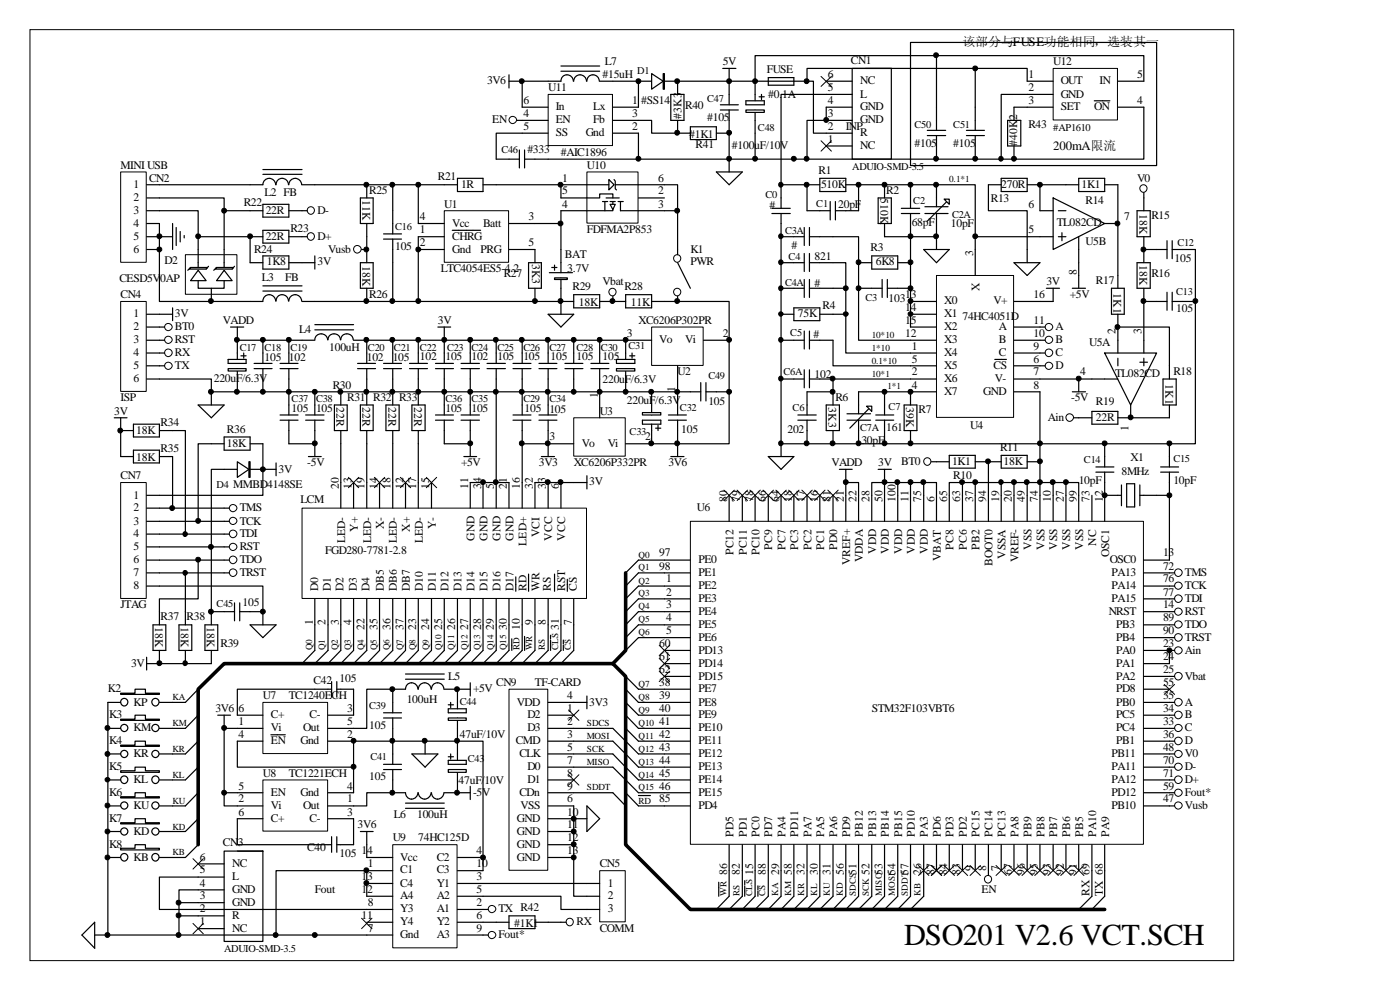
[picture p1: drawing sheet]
<svg xmlns="http://www.w3.org/2000/svg" width="297mm" height="210mm" viewBox="0 0 297 210" stroke-linecap="round" stroke-linejoin="round" font-family="sans-serif">
<defs><g id="words">
<text font-size="6.4" x="191.6" y="200.1">DSO201 V2.6 VCT.SCH</text>
<g font-size="2.7">
<text x="204" y="9.8">该部分与FUSE功能相同，选装其一</text>
<text x="223.2" y="31.7">200mA限流</text>
</g>
<g font-size="2.5">
<text x="103.2" y="17.9">3V6</text>
<text x="127.7" y="16.5">#15uH</text>
<text x="128.2" y="13.8">L7</text>
<text x="153.2" y="13.8">5V</text>
<text x="162.5" y="15.4">FUSE</text>
<text x="175.4" y="16.5">6</text>
<text x="180.3" y="13.6">CN1</text>
<text x="182.3" y="17.9">NC</text>
<text x="217.9" y="16.5">1</text>
<text x="223.2" y="13.8">U12</text>
<text x="224.8" y="17.9">OUT</text>
<text x="233" y="17.9">IN</text>
<text x="241" y="16.5">5</text>
<text x="110.9" y="22">6</text>
<text x="116.2" y="19.2">U11</text>
<text x="117.8" y="23.4">In</text>
<text x="125.7" y="23.4">Lx</text>
<text x="133.9" y="22">1</text>
<text x="135.9" y="22">#SS14</text>
<text x="145.2" y="23.1">R40</text>
<text x="162.8" y="20.7">#0.</text>
<text x="165.8" y="20.7">1A</text>
<text x="175.4" y="22">4</text>
<text x="175.4" y="19.2">5</text>
<text x="182.3" y="23.4">GND</text>
<text x="182.3" y="20.7">L</text>
<text x="217.9" y="19.2">2</text>
<text x="217.9" y="22">3</text>
<text x="224.8" y="20.7">GND</text>
<text x="224.8" y="23.4">SET</text>
<text x="231.9" y="23.4">ON</text>
<text x="241" y="22">4</text>
<text x="104.3" y="26.1">EN</text>
<text x="110.9" y="27.5">5</text>
<text x="110.9" y="24.7">4</text>
<text x="117.8" y="28.9">SS</text>
<text x="117.8" y="26.1">EN</text>
<text x="124.1" y="28.9">Gnd</text>
<text x="125.7" y="26.1">Fb</text>
<text x="133.9" y="24.7">3</text>
<text x="133.9" y="27.5">2</text>
<text x="144.4" y="25.2" transform="rotate(-90 144.4 25.2)">#3K3</text>
<text x="146" y="29.1">#1K1</text>
<text x="149.9" y="25.6">#105</text>
<text x="175.4" y="27.5">2</text>
<text x="175.4" y="24.7">3</text>
<text x="179.2" y="27.5">INP</text>
<text x="182.3" y="28.9">R</text>
<text x="182.3" y="26.1">GND</text>
<text x="215.6" y="25.3" transform="rotate(-90 215.6 25.3)">2</text>
<text x="217.9" y="27.2">R43 #AP1610</text>
<text x="25.6" y="35.7">MINI USB</text>
<text x="111.8" y="32.4">#333</text>
<text x="118.9" y="32.9">#AIC1896</text>
<text x="124.4" y="35.7">U10</text>
<text x="147.4" y="31.3">R41</text>
<text x="155.1" y="31.6">#100uF/10V</text>
<text x="175.4" y="30.2">1</text>
<text x="182.3" y="31.6">NC</text>
<text x="193.8" y="31.1">#105</text>
<text x="202" y="31.1">#105</text>
<text x="215.6" y="30.9" transform="rotate(-90 215.6 30.9)">#40K</text>
<text x="28.3" y="39.8">1</text>
<text x="31.6" y="38.5">CN2</text>
<text x="56" y="41.5">L2 FB</text>
<text x="78.2" y="41.2">R25</text>
<text x="92.8" y="38.2">R21</text>
<text x="97.7" y="39.8">1R</text>
<text x="119.1" y="38.5">1</text>
<text x="119.1" y="41.2">5</text>
<text x="139.4" y="41.2">2</text>
<text x="139.4" y="38.5">6</text>
<text x="173.5" y="36.8">R1</text>
<text x="174" y="39.8">510K</text>
<text x="186.6" y="41.9" transform="rotate(90 186.6 41.9)">510K</text>
<text x="187.8" y="41.2">R2</text>
<text x="212.2" y="39.8">270R</text>
<text x="229.2" y="39.8">1K1</text>
<text x="241" y="38.5">V0</text>
<text x="28.3" y="42.6">2</text>
<text x="28.3" y="45.3">3</text>
<text x="51.6" y="43.6">R22</text>
<text x="56.3" y="45.3">22R</text>
<text x="67.3" y="45.3">D-</text>
<text x="76.8" y="42.4" transform="rotate(90 76.8 42.4)">11K</text>
<text x="89" y="46.7">4</text>
<text x="94.1" y="44">U1</text>
<text x="112" y="46.7">3</text>
<text x="119.1" y="44">4</text>
<text x="139.4" y="44">3</text>
<text x="163.1" y="44.2">#</text>
<text x="177.6" y="44">20pF</text>
<text x="193.2" y="47.8">68pF</text>
<text x="210" y="42.9">R13</text>
<text x="217.9" y="44">6</text>
<text x="223.9" y="47.8">TL082CD</text>
<text x="230" y="43.1">R14</text>
<text x="238.3" y="46.7">7</text>
<text x="241.5" y="45.2" transform="rotate(90 241.5 45.2)">18K</text>
<text x="244" y="46.4">R15</text>
<text x="28.3" y="48">4</text>
<text x="28.3" y="50.8">5</text>
<text x="28.3" y="53.5">6</text>
<text x="53.8" y="53.5">R24</text>
<text x="56.3" y="50.8">22R</text>
<text x="61.6" y="49.1">R23</text>
<text x="67.3" y="50.8">D+</text>
<text x="69.5" y="53.5">Vusb</text>
<text x="83.7" y="53">105</text>
<text x="89" y="49.4">1</text>
<text x="89" y="52.2">2</text>
<text x="95.8" y="50.8">CHRG</text>
<text x="95.8" y="53.5">Gnd</text>
<text x="95.8" y="48">Vcc</text>
<text x="101.9" y="53.5">PRG</text>
<text x="102.4" y="48">Batt</text>
<text x="112" y="52.2">5</text>
<text x="124.4" y="49.4">FDFMA2P853</text>
<text x="146.3" y="53.5">K1</text>
<text x="167.7" y="52.7">#</text>
<text x="184.5" y="53.3">R3</text>
<text x="201.5" y="48">10pF</text>
<text x="217.9" y="49.4">5</text>
<text x="230" y="51.9">U5B</text>
<text x="25.3" y="59.8">CESD5V</text>
<text x="34" y="59.8">0AP</text>
<text x="34.9" y="56">D2</text>
<text x="55.5" y="59.5">L3</text>
<text x="56.6" y="56.2">1K8</text>
<text x="60.5" y="59.5">FB</text>
<text x="67.3" y="56.2">3V</text>
<text x="76.8" y="56.4" transform="rotate(90 76.8 56.4)">18K</text>
<text x="93.4" y="57.7">LTC4054ES5-4.2</text>
<text x="106.8" y="58.7">R27</text>
<text x="112.8" y="55.9" transform="rotate(90 112.8 55.9)">3K3</text>
<text x="119.7" y="54.6">BAT</text>
<text x="120.2" y="57.7">3.7V</text>
<text x="146.3" y="56.2">PWR</text>
<text x="172.6" y="55.1">821</text>
<text x="185.6" y="56.2">6K8</text>
<text x="206.2" y="54.2" transform="rotate(-90 206.2 54.2)">3</text>
<text x="228.2" y="58.3" transform="rotate(-90 228.2 58.3)">8</text>
<text x="241.5" y="56.1" transform="rotate(90 241.5 56.1)">18K</text>
<text x="244" y="58.7">R16</text>
<text x="248.9" y="55.5">105</text>
<text x="25.6" y="63.1">CN4</text>
<text x="78.2" y="63.1">R26</text>
<text x="121.3" y="61.5">R29</text>
<text x="122.7" y="64.8">18K</text>
<text x="127.7" y="60.4">Vbat</text>
<text x="132.3" y="61.5">R28</text>
<text x="133.7" y="64.8">11K</text>
<text x="172.6" y="60.9">#</text>
<text x="174.3" y="65.5">R4</text>
<text x="188.3" y="63.9">103</text>
<text x="191.9" y="63.1">13</text>
<text x="191.9" y="65.9">14</text>
<text x="200.1" y="64.4">X0</text>
<text x="207.6" y="61.7" transform="rotate(-90 207.6 61.7)">X</text>
<text x="210.6" y="64.4">V+</text>
<text x="219" y="63.1">16</text>
<text x="221.7" y="60.4">3V</text>
<text x="226.7" y="63.1">+5V</text>
<text x="232.2" y="60.1">R17</text>
<text x="236" y="62.2" transform="rotate(90 236 62.2)">1K1</text>
<text x="28.3" y="67.2">1</text>
<text x="28.3" y="69.9">2</text>
<text x="37.1" y="69.9">BT0</text>
<text x="37.1" y="67.2">3V</text>
<text x="47.2" y="68.6">VADD</text>
<text x="63.4" y="70.5">L4</text>
<text x="92.8" y="68.6">3V</text>
<text x="132.8" y="71.3">3</text>
<text x="135.3" y="68.6">XC6206P302PR</text>
<text x="153.2" y="71.3">2</text>
<text x="169.1" y="67.2">75K</text>
<text x="172.4" y="71.6">#</text>
<text x="191.9" y="71.3">12</text>
<text x="191.9" y="68.6">15</text>
<text x="200.1" y="69.9">X2</text>
<text x="200.1" y="67.2">X1</text>
<text x="204" y="67.7">74HC4051D</text>
<text x="211.7" y="69.9">A</text>
<text x="219" y="71.3">10</text>
<text x="219" y="68.6">11</text>
<text x="223.7" y="69.9">A</text>
<text x="236.4" y="70.7" transform="rotate(-90 236.4 70.7)">2</text>
<text x="241.9" y="70.7" transform="rotate(-90 241.9 70.7)">3</text>
<text x="249.3" y="66.1">105</text>
<text x="28.3" y="72.7">3</text>
<text x="28.3" y="75.5">4</text>
<text x="37.1" y="72.7">RST</text>
<text x="37.1" y="75.5">RX</text>
<text x="56" y="76.6">105</text>
<text x="61.2" y="76.6">102</text>
<text x="69.8" y="74.4">100uH</text>
<text x="77.7" y="76.6">102</text>
<text x="83.2" y="76.6">105</text>
<text x="89" y="76.3">102</text>
<text x="94.4" y="76.3">105</text>
<text x="99.9" y="76.3">102</text>
<text x="105.4" y="76.3">105</text>
<text x="110.9" y="76.3">105</text>
<text x="116.7" y="76.3">105</text>
<text x="122.2" y="76.3">105</text>
<text x="127.7" y="76.3">105</text>
<text x="139.7" y="72.7">Vo</text>
<text x="145.2" y="72.7">Vi</text>
<text x="193.2" y="74.1">1</text>
<text x="193.2" y="76.8">5</text>
<text x="200.1" y="75.5">X4</text>
<text x="200.1" y="72.7">X3</text>
<text x="211.7" y="72.7">B</text>
<text x="211.7" y="75.5">C</text>
<text x="219" y="76.8">6</text>
<text x="219" y="74.1">9</text>
<text x="223.7" y="72.7">B</text>
<text x="223.7" y="75.5">C</text>
<text x="230.8" y="73.3">U5A</text>
<text x="28.3" y="78.2">5</text>
<text x="28.3" y="81">6</text>
<text x="37.1" y="78.2">TX</text>
<text x="45.3" y="81">220uF/6.3V</text>
<text x="70.5" y="82.3">R30</text>
<text x="127.7" y="81.2">220uF/6.3V</text>
<text x="143.1" y="83" transform="rotate(-90 143.1 83)">1</text>
<text x="143.6" y="79.5">U2</text>
<text x="172.6" y="80.1">102</text>
<text x="193.2" y="79.5">2</text>
<text x="193.2" y="82.3">4</text>
<text x="200.1" y="81">X6</text>
<text x="200.1" y="83.7">X7</text>
<text x="200.1" y="78.2">X5</text>
<text x="208.4" y="83.7">GND</text>
<text x="210.6" y="78.2">CS</text>
<text x="210.8" y="81">V-</text>
<text x="219" y="82.3">8</text>
<text x="219" y="79.5">7</text>
<text x="223.7" y="78.2">D</text>
<text x="228.9" y="79.5">4</text>
<text x="236.3" y="79.9">TL082CD</text>
<text x="247" y="81.4" transform="rotate(90 247 81.4)">1K1</text>
<text x="248.7" y="79.5">R18</text>
<text x="24.2" y="87.8">3V</text>
<text x="25.6" y="85">ISP</text>
<text x="61.8" y="87.2">105</text>
<text x="67" y="87.2">105</text>
<text x="71.3" y="86.3" transform="rotate(90 71.3 86.3)">22R</text>
<text x="73.6" y="85">R31</text>
<text x="76.8" y="86.3" transform="rotate(90 76.8 86.3)">22R</text>
<text x="79.1" y="85">R32</text>
<text x="82.3" y="86.3" transform="rotate(90 82.3 86.3)">22R</text>
<text x="84.6" y="85">R33</text>
<text x="87.8" y="86.3" transform="rotate(90 87.8 86.3)">22R</text>
<text x="94.4" y="87.2">105</text>
<text x="99.9" y="87.2">105</text>
<text x="111.2" y="87.2">105</text>
<text x="116.4" y="87.5">105</text>
<text x="126.7" y="84.3" transform="rotate(-90 126.7 84.3)">1</text>
<text x="127.1" y="87.8">U3</text>
<text x="132.8" y="85.6">220uF/6.3V</text>
<text x="150.1" y="85.9">105</text>
<text x="175.6" y="86.3" transform="rotate(90 175.6 86.3)">3K3</text>
<text x="177" y="85">R6</text>
<text x="192" y="86.3" transform="rotate(90 192 86.3)">39K</text>
<text x="194.6" y="87.5">R7</text>
<text x="222.1" y="89.2">Ain</text>
<text x="227" y="85">-5V</text>
<text x="232.2" y="85.9">R19</text>
<text x="232.2" y="89.2">22R</text>
<text x="28.9" y="91.9">18K</text>
<text x="34" y="90.3">R34</text>
<text x="34" y="95.7">R35</text>
<text x="48.1" y="91.6">R36</text>
<text x="48.1" y="94.6">18K</text>
<text x="116.4" y="93.2">3</text>
<text x="123.3" y="94.6">Vo</text>
<text x="128.8" y="94.6">Vi</text>
<text x="136.7" y="93.2">2</text>
<text x="144.4" y="91.6">105</text>
<text x="166.9" y="91.6">202</text>
<text x="182.5" y="94.1">30pF</text>
<text x="187.8" y="91.4">161</text>
<text x="205.6" y="90.8">U4</text>
<text x="211.9" y="95.4">R11</text>
<text x="239.2" y="91.2" transform="rotate(-90 239.2 91.2)">1</text>
<text x="25.6" y="101.4">CN7</text>
<text x="28.9" y="97.6">18K</text>
<text x="59" y="100.1">3V</text>
<text x="65.1" y="98.7">-5V</text>
<text x="97.7" y="98.7">+5V</text>
<text x="114.2" y="98.7">3V3</text>
<text x="121.6" y="98.7">XC6206P332PR</text>
<text x="141.6" y="98.7">3V6</text>
<text x="176.2" y="98.7">VADD</text>
<text x="186.1" y="98.7">3V</text>
<text x="191" y="98.5">BT0</text>
<text x="201.8" y="98.5">1K1</text>
<text x="202" y="101.4">R10</text>
<text x="212.7" y="98.5">18K</text>
<text x="237.7" y="100.7">8MHz</text>
<text x="239.6" y="97.6">X1</text>
<text x="28.3" y="105.6">1</text>
<text x="63.7" y="106.4">LCM</text>
<text x="71.8" y="103.6" transform="rotate(-90 71.8 103.6)">20</text>
<text x="74.5" y="103.6" transform="rotate(-90 74.5 103.6)">13</text>
<text x="77.2" y="103.6" transform="rotate(-90 77.2 103.6)">19</text>
<text x="80" y="103.6" transform="rotate(-90 80 103.6)">14</text>
<text x="82.7" y="103.6" transform="rotate(-90 82.7 103.6)">18</text>
<text x="85.5" y="103.6" transform="rotate(-90 85.5 103.6)">12</text>
<text x="88.2" y="103.6" transform="rotate(-90 88.2 103.6)">17</text>
<text x="90.9" y="103.6" transform="rotate(-90 90.9 103.6)">15</text>
<text x="99.2" y="103.6" transform="rotate(-90 99.2 103.6)">11</text>
<text x="101.9" y="103.6" transform="rotate(-90 101.9 103.6)">34</text>
<text x="104.6" y="103.6" transform="rotate(-90 104.6 103.6)">5</text>
<text x="107.4" y="103.6" transform="rotate(-90 107.4 103.6)">21</text>
<text x="110.2" y="103.6" transform="rotate(-90 110.2 103.6)">16</text>
<text x="112.9" y="103.6" transform="rotate(-90 112.9 103.6)">32</text>
<text x="115.7" y="103.6" transform="rotate(-90 115.7 103.6)">33</text>
<text x="118.4" y="103.6" transform="rotate(-90 118.4 103.6)">6</text>
<text x="124.9" y="102.8">3V</text>
<text x="154.1" y="106.3" transform="rotate(-90 154.1 106.3)">80</text>
<text x="156.8" y="106.3" transform="rotate(-90 156.8 106.3)">79</text>
<text x="159.6" y="106.3" transform="rotate(-90 159.6 106.3)">78</text>
<text x="162.3" y="106.3" transform="rotate(-90 162.3 106.3)">66</text>
<text x="165.1" y="106.3" transform="rotate(-90 165.1 106.3)">64</text>
<text x="167.8" y="106.3" transform="rotate(-90 167.8 106.3)">18</text>
<text x="170.5" y="106.3" transform="rotate(-90 170.5 106.3)">17</text>
<text x="173.3" y="106.3" transform="rotate(-90 173.3 106.3)">16</text>
<text x="176" y="106.3" transform="rotate(-90 176 106.3)">81</text>
<text x="178.8" y="106.3" transform="rotate(-90 178.8 106.3)">21</text>
<text x="181.5" y="106.3" transform="rotate(-90 181.5 106.3)">22</text>
<text x="184.2" y="106.3" transform="rotate(-90 184.2 106.3)">28</text>
<text x="187" y="106.3" transform="rotate(-90 187 106.3)">50</text>
<text x="189.7" y="106.3" transform="rotate(-90 189.7 106.3)">100</text>
<text x="192.5" y="106.3" transform="rotate(-90 192.5 106.3)">11</text>
<text x="195.2" y="106.3" transform="rotate(-90 195.2 106.3)">75</text>
<text x="198" y="106.3" transform="rotate(-90 198 106.3)">6</text>
<text x="200.7" y="106.3" transform="rotate(-90 200.7 106.3)">65</text>
<text x="203.5" y="106.3" transform="rotate(-90 203.5 106.3)">63</text>
<text x="206.2" y="106.3" transform="rotate(-90 206.2 106.3)">37</text>
<text x="209" y="106.3" transform="rotate(-90 209 106.3)">94</text>
<text x="211.8" y="106.3" transform="rotate(-90 211.8 106.3)">19</text>
<text x="214.5" y="106.3" transform="rotate(-90 214.5 106.3)">20</text>
<text x="217.2" y="106.3" transform="rotate(-90 217.2 106.3)">49</text>
<text x="220" y="106.3" transform="rotate(-90 220 106.3)">74</text>
<text x="222.7" y="106.3" transform="rotate(-90 222.7 106.3)">10</text>
<text x="225.5" y="106.3" transform="rotate(-90 225.5 106.3)">27</text>
<text x="228.2" y="106.3" transform="rotate(-90 228.2 106.3)">99</text>
<text x="228.6" y="102.5">10pF</text>
<text x="230.9" y="106.3" transform="rotate(-90 230.9 106.3)">73</text>
<text x="233.7" y="106.3" transform="rotate(-90 233.7 106.3)">12</text>
<text x="248.7" y="102.5">10pF</text>
<text x="28.3" y="108.3">2</text>
<text x="28.3" y="111.1">3</text>
<text x="28.3" y="113.8">4</text>
<text x="50.8" y="113.8">TDI</text>
<text x="50.8" y="108.3">TMS</text>
<text x="50.8" y="111.1">TCK</text>
<text x="75.9" y="112.6" transform="rotate(-90 75.9 112.6)">Y+</text>
<text x="81.4" y="112" transform="rotate(-90 81.4 112)">X-</text>
<text x="86.9" y="112.6" transform="rotate(-90 86.9 112.6)">X+</text>
<text x="92.4" y="112" transform="rotate(-90 92.4 112)">Y-</text>
<text x="114.3" y="113.7" transform="rotate(-90 114.3 113.7)">VCI</text>
<text x="147.7" y="108.3">U6</text>
<text x="28.3" y="116.5">5</text>
<text x="28.3" y="119.3">6</text>
<text x="50.8" y="119.3">TDO</text>
<text x="50.8" y="116.5">RST</text>
<text x="68.9" y="117.4">FGD280-7781-2.8</text>
<text x="73.2" y="115.1" transform="rotate(-90 73.2 115.1)">LED-</text>
<text x="78.7" y="115.1" transform="rotate(-90 78.7 115.1)">LED-</text>
<text x="84.1" y="115.1" transform="rotate(-90 84.1 115.1)">LED-</text>
<text x="89.6" y="115.1" transform="rotate(-90 89.6 115.1)">LED-</text>
<text x="100.6" y="114.5" transform="rotate(-90 100.6 114.5)">GND</text>
<text x="103.3" y="114.5" transform="rotate(-90 103.3 114.5)">GND</text>
<text x="106.1" y="114.5" transform="rotate(-90 106.1 114.5)">GND</text>
<text x="108.8" y="114.5" transform="rotate(-90 108.8 114.5)">GND</text>
<text x="111.6" y="115.6" transform="rotate(-90 111.6 115.6)">LED+</text>
<text x="117" y="114.5" transform="rotate(-90 117 114.5)">VCC</text>
<text x="119.8" y="114.5" transform="rotate(-90 119.8 114.5)">VCC</text>
<text x="139.7" y="117.9">97</text>
<text x="148" y="119.3">PE0</text>
<text x="155.4" y="117.5" transform="rotate(-90 155.4 117.5)">PC12</text>
<text x="158.2" y="117.5" transform="rotate(-90 158.2 117.5)">PC11</text>
<text x="161" y="117.5" transform="rotate(-90 161 117.5)">PC10</text>
<text x="163.7" y="116.4" transform="rotate(-90 163.7 116.4)">PC9</text>
<text x="166.5" y="116.4" transform="rotate(-90 166.5 116.4)">PC7</text>
<text x="169.2" y="116.4" transform="rotate(-90 169.2 116.4)">PC3</text>
<text x="172" y="116.4" transform="rotate(-90 172 116.4)">PC2</text>
<text x="174.7" y="116.4" transform="rotate(-90 174.7 116.4)">PC1</text>
<text x="177.4" y="116.4" transform="rotate(-90 177.4 116.4)">PD0</text>
<text x="180.2" y="119.7" transform="rotate(-90 180.2 119.7)">VREF+</text>
<text x="182.9" y="119.1" transform="rotate(-90 182.9 119.1)">VDDA</text>
<text x="185.7" y="117.3" transform="rotate(-90 185.7 117.3)">VDD</text>
<text x="188.4" y="117.3" transform="rotate(-90 188.4 117.3)">VDD</text>
<text x="191.2" y="117.3" transform="rotate(-90 191.2 117.3)">VDD</text>
<text x="193.9" y="117.3" transform="rotate(-90 193.9 117.3)">VDD</text>
<text x="196.6" y="117.3" transform="rotate(-90 196.6 117.3)">VDD</text>
<text x="199.4" y="118.9" transform="rotate(-90 199.4 118.9)">VBAT</text>
<text x="202.1" y="116.4" transform="rotate(-90 202.1 116.4)">PC8</text>
<text x="204.9" y="116.4" transform="rotate(-90 204.9 116.4)">PC6</text>
<text x="207.6" y="116.4" transform="rotate(-90 207.6 116.4)">PB2</text>
<text x="210.3" y="120" transform="rotate(-90 210.3 120)">BOOT0</text>
<text x="213.1" y="118.4" transform="rotate(-90 213.1 118.4)">VSSA</text>
<text x="215.8" y="119.1" transform="rotate(-90 215.8 119.1)">VREF-</text>
<text x="218.6" y="116.4" transform="rotate(-90 218.6 116.4)">VSS</text>
<text x="221.3" y="116.4" transform="rotate(-90 221.3 116.4)">VSS</text>
<text x="224" y="116.4" transform="rotate(-90 224 116.4)">VSS</text>
<text x="226.8" y="116.4" transform="rotate(-90 226.8 116.4)">VSS</text>
<text x="229.5" y="116.4" transform="rotate(-90 229.5 116.4)">VSS</text>
<text x="232.3" y="115.6" transform="rotate(-90 232.3 115.6)">NC</text>
<text x="235" y="118" transform="rotate(-90 235 118)">OSC1</text>
<text x="235.2" y="119.3">OSC0</text>
<text x="246.5" y="117.9">13</text>
<text x="28.3" y="122">7</text>
<text x="28.3" y="124.7">8</text>
<text x="50.8" y="122">TRST</text>
<text x="67.4" y="125.2" transform="rotate(-90 67.4 125.2)">D0</text>
<text x="70.1" y="125.2" transform="rotate(-90 70.1 125.2)">D1</text>
<text x="72.8" y="125.2" transform="rotate(-90 72.8 125.2)">D2</text>
<text x="75.6" y="125.2" transform="rotate(-90 75.6 125.2)">D3</text>
<text x="78.3" y="125.2" transform="rotate(-90 78.3 125.2)">D4</text>
<text x="81.4" y="125.2" transform="rotate(-90 81.4 125.2)">DB5</text>
<text x="84.1" y="125.2" transform="rotate(-90 84.1 125.2)">DB6</text>
<text x="86.9" y="125.2" transform="rotate(-90 86.9 125.2)">DB7</text>
<text x="89.6" y="125.2" transform="rotate(-90 89.6 125.2)">D10</text>
<text x="92.4" y="125.2" transform="rotate(-90 92.4 125.2)">D11</text>
<text x="95.1" y="125.2" transform="rotate(-90 95.1 125.2)">D12</text>
<text x="97.8" y="125.2" transform="rotate(-90 97.8 125.2)">D13</text>
<text x="100.6" y="125.2" transform="rotate(-90 100.6 125.2)">D14</text>
<text x="103.3" y="125.2" transform="rotate(-90 103.3 125.2)">D15</text>
<text x="106.1" y="125.2" transform="rotate(-90 106.1 125.2)">D16</text>
<text x="108.8" y="125.2" transform="rotate(-90 108.8 125.2)">D17</text>
<text x="111.6" y="125.2" transform="rotate(-90 111.6 125.2)">RD</text>
<text x="114.3" y="125.2" transform="rotate(-90 114.3 125.2)">WR</text>
<text x="116.8" y="125.2" transform="rotate(-90 116.8 125.2)">RS</text>
<text x="119.8" y="125.2" transform="rotate(-90 119.8 125.2)">RST</text>
<text x="122.3" y="125.2" transform="rotate(-90 122.3 125.2)">CS</text>
<text x="139.7" y="120.7">98</text>
<text x="141.1" y="123.4">1</text>
<text x="148" y="124.7">PE2</text>
<text x="148" y="122">PE1</text>
<text x="235.5" y="122">PA13</text>
<text x="235.5" y="124.7">PA14</text>
<text x="246.5" y="120.7">72</text>
<text x="246.5" y="123.4">76</text>
<text x="251.1" y="122">TMS</text>
<text x="251.1" y="124.7">TCK</text>
<text x="25.6" y="128.9">JTAG</text>
<text x="34" y="131.3">R37</text>
<text x="39.5" y="131.3">R38</text>
<text x="51.4" y="128.3">105</text>
<text x="141.1" y="126.2">2</text>
<text x="141.1" y="128.9">3</text>
<text x="141.1" y="131.6">4</text>
<text x="148" y="127.5">PE3</text>
<text x="148" y="130.2">PE4</text>
<text x="234.9" y="130.2">NRST</text>
<text x="235.5" y="127.5">PA15</text>
<text x="246.5" y="128.9">14</text>
<text x="246.5" y="126.2">77</text>
<text x="246.5" y="131.6">89</text>
<text x="251.1" y="130.2">RST</text>
<text x="251.1" y="127.5">TDI</text>
<text x="32.9" y="132.9" transform="rotate(90 32.9 132.9)">18K</text>
<text x="38.4" y="132.9" transform="rotate(90 38.4 132.9)">18K</text>
<text x="43.9" y="132.9" transform="rotate(90 43.9 132.9)">18K</text>
<text x="46.7" y="137.1">R39</text>
<text x="66.3" y="132.3" transform="rotate(-90 66.3 132.3)">1</text>
<text x="69" y="132.3" transform="rotate(-90 69 132.3)">2</text>
<text x="71.8" y="132.3" transform="rotate(-90 71.8 132.3)">3</text>
<text x="74.5" y="132.3" transform="rotate(-90 74.5 132.3)">4</text>
<text x="77.2" y="133.4" transform="rotate(-90 77.2 133.4)">22</text>
<text x="80" y="133.4" transform="rotate(-90 80 133.4)">35</text>
<text x="82.7" y="133.4" transform="rotate(-90 82.7 133.4)">36</text>
<text x="85.5" y="133.4" transform="rotate(-90 85.5 133.4)">37</text>
<text x="88.2" y="133.4" transform="rotate(-90 88.2 133.4)">23</text>
<text x="90.9" y="133.4" transform="rotate(-90 90.9 133.4)">24</text>
<text x="93.7" y="133.4" transform="rotate(-90 93.7 133.4)">25</text>
<text x="96.4" y="133.4" transform="rotate(-90 96.4 133.4)">26</text>
<text x="99.2" y="133.4" transform="rotate(-90 99.2 133.4)">27</text>
<text x="101.9" y="133.4" transform="rotate(-90 101.9 133.4)">28</text>
<text x="104.6" y="133.4" transform="rotate(-90 104.6 133.4)">29</text>
<text x="107.4" y="133.4" transform="rotate(-90 107.4 133.4)">30</text>
<text x="110.2" y="133.4" transform="rotate(-90 110.2 133.4)">10</text>
<text x="112.9" y="132.3" transform="rotate(-90 112.9 132.3)">9</text>
<text x="115.7" y="132.3" transform="rotate(-90 115.7 132.3)">8</text>
<text x="118.4" y="133.4" transform="rotate(-90 118.4 133.4)">31</text>
<text x="121.2" y="132.3" transform="rotate(-90 121.2 132.3)">7</text>
<text x="139.7" y="137.1">60</text>
<text x="141.1" y="134.4">5</text>
<text x="148" y="132.9">PE5</text>
<text x="148" y="135.7">PE6</text>
<text x="236.6" y="132.9">PB3</text>
<text x="236.6" y="135.7">PB4</text>
<text x="246.5" y="137.1">23</text>
<text x="246.5" y="134.4">90</text>
<text x="251.1" y="135.7">TRST</text>
<text x="251.1" y="132.9">TDO</text>
<text x="27.8" y="141.2">3V</text>
<text x="95" y="143.9">L5</text>
<text x="139.7" y="139.8">61</text>
<text x="139.7" y="142.6">62</text>
<text x="148" y="138.4">PD13</text>
<text x="148" y="141.2">PD14</text>
<text x="148" y="143.9">PD15</text>
<text x="236.6" y="138.4">PA0</text>
<text x="236.6" y="141.2">PA1</text>
<text x="236.6" y="143.9">PA2</text>
<text x="246.5" y="139.8">24</text>
<text x="246.5" y="142.6">25</text>
<text x="251.1" y="138.4">Ain</text>
<text x="251.1" y="143.9">Vbat</text>
<text x="22.9" y="146.7">K2</text>
<text x="28.3" y="149.5">KP</text>
<text x="55.7" y="148">U7</text>
<text x="61.2" y="148">TC1240ECH</text>
<text x="66.5" y="144.8">C42</text>
<text x="72" y="144.5">105</text>
<text x="86.2" y="148.9">100uH</text>
<text x="100.2" y="146.7">+5V</text>
<text x="105.2" y="145.3">CN9</text>
<text x="109.6" y="149.5">VDD</text>
<text x="113.4" y="145.3">TF-CARD</text>
<text x="120.2" y="148">4</text>
<text x="124.9" y="149.5">3V3</text>
<text x="139.7" y="145.3">38</text>
<text x="139.7" y="148">39</text>
<text x="148" y="146.7">PE7</text>
<text x="148" y="149.5">PE8</text>
<text x="236.6" y="149.5">PB0</text>
<text x="236.6" y="146.7">PD8</text>
<text x="246.5" y="148">35</text>
<text x="246.5" y="145.3">55</text>
<text x="251.1" y="149.5">A</text>
<text x="23.1" y="152.2">K3</text>
<text x="28.3" y="154.9">KM</text>
<text x="45.6" y="150.8">3V6</text>
<text x="50.5" y="153.5">1</text>
<text x="50.5" y="150.8">6</text>
<text x="57.4" y="154.9">Vi</text>
<text x="57.4" y="152.2">C+</text>
<text x="64.3" y="154.9">Out</text>
<text x="65.6" y="152.2">C-</text>
<text x="73.6" y="153.5">5</text>
<text x="73.6" y="150.8">3</text>
<text x="78.2" y="154.4">105</text>
<text x="111.8" y="152.2">D2</text>
<text x="111.8" y="154.9">D3</text>
<text x="120.2" y="150.8">1</text>
<text x="120.2" y="153.5">2</text>
<text x="139.7" y="150.8">40</text>
<text x="139.7" y="153.5">41</text>
<text x="148" y="152.2">PE9</text>
<text x="148" y="154.9">PE10</text>
<text x="184.7" y="150.8">STM32F103VBT6</text>
<text x="236.6" y="154.9">PC4</text>
<text x="236.6" y="152.2">PC5</text>
<text x="246.5" y="153.5">33</text>
<text x="246.5" y="150.8">34</text>
<text x="251.1" y="152.2">B</text>
<text x="251.1" y="154.9">C</text>
<text x="23.1" y="157.7">K4</text>
<text x="28.3" y="160.4">KR</text>
<text x="50.5" y="156.3">4</text>
<text x="57.4" y="157.7">EN</text>
<text x="63.7" y="157.7">Gnd</text>
<text x="73.6" y="156.3">2</text>
<text x="97.5" y="156.3">47uF/10V</text>
<text x="109.3" y="157.7">CMD</text>
<text x="110.1" y="160.4">CLK</text>
<text x="120.2" y="156.3">3</text>
<text x="120.2" y="159">5</text>
<text x="120.2" y="161.7">7</text>
<text x="139.7" y="156.3">42</text>
<text x="139.7" y="159">43</text>
<text x="139.7" y="161.7">44</text>
<text x="148" y="157.7">PE11</text>
<text x="148" y="160.4">PE12</text>
<text x="235.5" y="160.4">PB11</text>
<text x="236.6" y="157.7">PB1</text>
<text x="246.5" y="156.3">36</text>
<text x="246.5" y="159">48</text>
<text x="246.5" y="161.7">70</text>
<text x="251.1" y="157.7">D</text>
<text x="251.1" y="160.4">V0</text>
<text x="23.1" y="163.1">K5</text>
<text x="28.3" y="165.9">KL</text>
<text x="50.5" y="167.2">5</text>
<text x="55.7" y="164.5">U8</text>
<text x="61.2" y="164.5">TC1221ECH</text>
<text x="73.6" y="167.2">4</text>
<text x="78.2" y="165.3">105</text>
<text x="97.2" y="166.1">47uF/</text>
<text x="102.7" y="166.1">10V</text>
<text x="111.8" y="163.1">D0</text>
<text x="111.8" y="165.9">D1</text>
<text x="120.2" y="164.5">8</text>
<text x="120.2" y="167.2">9</text>
<text x="139.7" y="164.5">45</text>
<text x="139.7" y="167.2">46</text>
<text x="148" y="163.1">PE13</text>
<text x="148" y="165.9">PE14</text>
<text x="235.5" y="163.1">PA11</text>
<text x="235.5" y="165.9">PA12</text>
<text x="246.5" y="167.2">59</text>
<text x="246.5" y="164.5">71</text>
<text x="251.1" y="163.1">D-</text>
<text x="251.1" y="165.9">D+</text>
<text x="23.1" y="168.6">K6</text>
<text x="28.3" y="171.4">KU</text>
<text x="50.5" y="169.9">2</text>
<text x="50.5" y="172.7">6</text>
<text x="57.4" y="171.4">Vi</text>
<text x="57.4" y="168.6">EN</text>
<text x="63.7" y="168.6">Gnd</text>
<text x="64.3" y="171.4">Out</text>
<text x="73.6" y="169.9">1</text>
<text x="73.6" y="172.7">3</text>
<text x="83.5" y="173.2">L6</text>
<text x="88.4" y="173.2">100uH</text>
<text x="100.2" y="168.6">-5V</text>
<text x="110.1" y="168.6">CDn</text>
<text x="110.3" y="171.4">VSS</text>
<text x="120.2" y="169.9">6</text>
<text x="120.2" y="172.7">10</text>
<text x="139.7" y="169.9">85</text>
<text x="148" y="168.6">PE15</text>
<text x="148" y="171.4">PD4</text>
<text x="235.5" y="171.4">PB10</text>
<text x="235.5" y="168.6">PD12</text>
<text x="246.5" y="169.9">47</text>
<text x="251.1" y="168.6">Fout*</text>
<text x="251.1" y="171.4">Vusb</text>
<text x="23.1" y="174.1">K7</text>
<text x="23.1" y="179.6">K8</text>
<text x="28.3" y="176.8">KD</text>
<text x="47.2" y="179.3">CN3</text>
<text x="57.4" y="174.1">C+</text>
<text x="65.6" y="174.1">C-</text>
<text x="75.8" y="175.4">3V6</text>
<text x="83.2" y="178.2">U9</text>
<text x="88.6" y="178.2">74HC125D</text>
<text x="109.6" y="174.1">GND</text>
<text x="109.6" y="176.8">GND</text>
<text x="109.6" y="179.6">GND</text>
<text x="120.2" y="175.4">11</text>
<text x="120.2" y="178.2">12</text>
<text x="155.4" y="177.2" transform="rotate(-90 155.4 177.2)">PD5</text>
<text x="158.2" y="177.2" transform="rotate(-90 158.2 177.2)">PD1</text>
<text x="161" y="177.2" transform="rotate(-90 161 177.2)">PC0</text>
<text x="163.7" y="177.2" transform="rotate(-90 163.7 177.2)">PD7</text>
<text x="166.5" y="177.2" transform="rotate(-90 166.5 177.2)">PA4</text>
<text x="169.2" y="177.2" transform="rotate(-90 169.2 177.2)">PD11</text>
<text x="172" y="177.2" transform="rotate(-90 172 177.2)">PA7</text>
<text x="174.7" y="177.2" transform="rotate(-90 174.7 177.2)">PA5</text>
<text x="177.4" y="177.2" transform="rotate(-90 177.4 177.2)">PA6</text>
<text x="180.2" y="177.2" transform="rotate(-90 180.2 177.2)">PD9</text>
<text x="182.9" y="177.2" transform="rotate(-90 182.9 177.2)">PB12</text>
<text x="185.7" y="177.2" transform="rotate(-90 185.7 177.2)">PB13</text>
<text x="188.4" y="177.2" transform="rotate(-90 188.4 177.2)">PB14</text>
<text x="191.2" y="177.2" transform="rotate(-90 191.2 177.2)">PB15</text>
<text x="193.9" y="177.2" transform="rotate(-90 193.9 177.2)">PD10</text>
<text x="196.6" y="177.2" transform="rotate(-90 196.6 177.2)">PA3</text>
<text x="199.4" y="177.2" transform="rotate(-90 199.4 177.2)">PD6</text>
<text x="202.1" y="177.2" transform="rotate(-90 202.1 177.2)">PD3</text>
<text x="204.9" y="177.2" transform="rotate(-90 204.9 177.2)">PD2</text>
<text x="207.6" y="177.2" transform="rotate(-90 207.6 177.2)">PC15</text>
<text x="210.3" y="177.2" transform="rotate(-90 210.3 177.2)">PC14</text>
<text x="213.1" y="177.2" transform="rotate(-90 213.1 177.2)">PC13</text>
<text x="215.8" y="177.2" transform="rotate(-90 215.8 177.2)">PA8</text>
<text x="218.6" y="177.2" transform="rotate(-90 218.6 177.2)">PB9</text>
<text x="221.3" y="177.2" transform="rotate(-90 221.3 177.2)">PB8</text>
<text x="224" y="177.2" transform="rotate(-90 224 177.2)">PB7</text>
<text x="226.8" y="177.2" transform="rotate(-90 226.8 177.2)">PB6</text>
<text x="229.5" y="177.2" transform="rotate(-90 229.5 177.2)">PB5</text>
<text x="232.3" y="177.2" transform="rotate(-90 232.3 177.2)">PA10</text>
<text x="235" y="177.2" transform="rotate(-90 235 177.2)">PA9</text>
<text x="28.3" y="182.3">KB</text>
<text x="42.3" y="185">5</text>
<text x="42.3" y="182.3">6</text>
<text x="49.2" y="183.7">NC</text>
<text x="65.1" y="180.4">C40</text>
<text x="72" y="181.5">105</text>
<text x="76.6" y="180.9">14</text>
<text x="78" y="183.7">1</text>
<text x="84.8" y="185">C1</text>
<text x="84.8" y="182.3">Vcc</text>
<text x="92.5" y="182.3">C2</text>
<text x="92.5" y="185">C3</text>
<text x="101" y="180.9">4</text>
<text x="101" y="183.7">10</text>
<text x="109.6" y="182.3">GND</text>
<text x="120.2" y="180.9">13</text>
<text x="127.1" y="183.7">CN5</text>
<text x="154.1" y="185.4" transform="rotate(-90 154.1 185.4)">86</text>
<text x="156.8" y="185.4" transform="rotate(-90 156.8 185.4)">82</text>
<text x="159.6" y="185.4" transform="rotate(-90 159.6 185.4)">15</text>
<text x="162.3" y="185.4" transform="rotate(-90 162.3 185.4)">88</text>
<text x="165.1" y="185.4" transform="rotate(-90 165.1 185.4)">29</text>
<text x="167.8" y="185.4" transform="rotate(-90 167.8 185.4)">58</text>
<text x="170.5" y="185.4" transform="rotate(-90 170.5 185.4)">32</text>
<text x="173.3" y="185.4" transform="rotate(-90 173.3 185.4)">30</text>
<text x="176" y="185.4" transform="rotate(-90 176 185.4)">31</text>
<text x="178.8" y="185.4" transform="rotate(-90 178.8 185.4)">56</text>
<text x="181.5" y="185.4" transform="rotate(-90 181.5 185.4)">51</text>
<text x="184.2" y="185.4" transform="rotate(-90 184.2 185.4)">52</text>
<text x="187" y="185.4" transform="rotate(-90 187 185.4)">53</text>
<text x="189.7" y="185.4" transform="rotate(-90 189.7 185.4)">54</text>
<text x="192.5" y="185.4" transform="rotate(-90 192.5 185.4)">57</text>
<text x="195.2" y="185.4" transform="rotate(-90 195.2 185.4)">26</text>
<text x="198" y="185.4" transform="rotate(-90 198 185.4)">87</text>
<text x="200.7" y="185.4" transform="rotate(-90 200.7 185.4)">84</text>
<text x="203.5" y="185.4" transform="rotate(-90 203.5 185.4)">83</text>
<text x="206.2" y="184.4" transform="rotate(-90 206.2 184.4)">9</text>
<text x="209" y="184.4" transform="rotate(-90 209 184.4)">8</text>
<text x="211.8" y="184.4" transform="rotate(-90 211.8 184.4)">7</text>
<text x="214.5" y="185.4" transform="rotate(-90 214.5 185.4)">67</text>
<text x="217.2" y="185.4" transform="rotate(-90 217.2 185.4)">96</text>
<text x="220" y="185.4" transform="rotate(-90 220 185.4)">95</text>
<text x="222.7" y="185.4" transform="rotate(-90 222.7 185.4)">93</text>
<text x="225.5" y="185.4" transform="rotate(-90 225.5 185.4)">92</text>
<text x="228.2" y="185.4" transform="rotate(-90 228.2 185.4)">91</text>
<text x="42.3" y="190.5">3</text>
<text x="42.3" y="187.8">4</text>
<text x="49.2" y="191.9">GND</text>
<text x="49.2" y="189.2">GND</text>
<text x="49.2" y="186.5">L</text>
<text x="66.7" y="189.2">Fout</text>
<text x="76.6" y="189.2">12</text>
<text x="76.6" y="186.5">13</text>
<text x="78" y="191.9">8</text>
<text x="84.8" y="190.5">A4</text>
<text x="84.8" y="187.8">C4</text>
<text x="92.5" y="187.8">Y1</text>
<text x="92.5" y="190.5">A2</text>
<text x="101" y="191.9">2</text>
<text x="101" y="186.5">3</text>
<text x="101" y="189.2">5</text>
<text x="128.8" y="187.8">1</text>
<text x="128.8" y="190.5">2</text>
<text x="208" y="189.2">EN</text>
<text x="230.9" y="189.8" transform="rotate(-90 230.9 189.8)">RX 69</text>
<text x="233.7" y="189.8" transform="rotate(-90 233.7 189.8)">TX 68</text>
<text x="42.3" y="196">1</text>
<text x="42.3" y="193.2">2</text>
<text x="49.2" y="197.4">NC</text>
<text x="49.2" y="194.7">R</text>
<text x="76.6" y="194.7">11</text>
<text x="78" y="197.4">7</text>
<text x="84.8" y="193.2">Y3</text>
<text x="84.8" y="196">Y4</text>
<text x="92.5" y="193.2">A1</text>
<text x="92.5" y="196">Y2</text>
<text x="101" y="194.7">6</text>
<text x="101" y="197.4">9</text>
<text x="105.7" y="193.2">TX R42</text>
<text x="109" y="196.3">#1K1</text>
<text x="122.2" y="196">RX</text>
<text x="127.1" y="197.4">COMM</text>
<text x="128.8" y="193.2">3</text>
<text x="84.8" y="198.7">Gnd</text>
<text x="92.5" y="198.7">A3</text>
<text x="105.7" y="198.7">Fout*</text>
</g>
<g font-size="2.2">
<text x="135" y="15.6">D1</text>
<text x="149.9" y="21.7">C47</text>
<text x="160.6" y="27.7">C48</text>
<text x="193.8" y="27.1">C50</text>
<text x="202" y="27.1">C51</text>
<text x="106.3" y="32.4">C46</text>
<text x="180.6" y="35.9">ADUIO-SMD-3.5</text>
<text x="162.2" y="41.9">C0</text>
<text x="173" y="43.9">C1</text>
<text x="193.5" y="43.3">C2</text>
<text x="201.8" y="46.1">C2A</text>
<text x="83.7" y="48.8">C16</text>
<text x="166.4" y="49.6">C3A</text>
<text x="249.5" y="52.1">C12</text>
<text x="167.1" y="55">C4</text>
<text x="166.4" y="60.6">C4A</text>
<text x="183.4" y="63.9">C3</text>
<text x="249.3" y="62.5">C13</text>
<text x="167.5" y="71.2">C5</text>
<text x="50.8" y="74.3">C17</text>
<text x="56" y="74.3">C18</text>
<text x="61.6" y="74.3">C19</text>
<text x="78" y="74.3">C20</text>
<text x="83.5" y="74.3">C21</text>
<text x="89" y="74.3">C22</text>
<text x="94.7" y="74.3">C23</text>
<text x="99.9" y="74.3">C24</text>
<text x="105.4" y="74.3">C25</text>
<text x="110.9" y="74.3">C26</text>
<text x="116.4" y="74.3">C27</text>
<text x="122.2" y="74.3">C28</text>
<text x="127.3" y="74.3">C30</text>
<text x="133.2" y="74">C31</text>
<text x="150.1" y="80.3">C49</text>
<text x="166" y="79.4">C6A</text>
<text x="61.8" y="85.2">C37</text>
<text x="67" y="85.2">C38</text>
<text x="94.4" y="85.2">C36</text>
<text x="99.9" y="85.2">C35</text>
<text x="110.9" y="85.2">C29</text>
<text x="116.4" y="85.2">C34</text>
<text x="144.1" y="87.1">C32</text>
<text x="168" y="87.1">C6</text>
<text x="188.3" y="86.9">C7</text>
<text x="133.4" y="92">C33</text>
<text x="182.3" y="91.3">C7A</text>
<text x="229.7" y="98.1">C14</text>
<text x="248.7" y="97.8">C15</text>
<text x="45.9" y="103.3">D4 MMBD4148SE</text>
<text x="45.9" y="128.5">C45</text>
<text x="97.5" y="149.4">C44</text>
<text x="78.2" y="150.1">C39</text>
<text x="78.5" y="160.9">C41</text>
<text x="99.1" y="161.4">C43</text>
<text x="47.5" y="201.7">ADUIO-SMD-3.5</text>
</g>
<g font-size="1.9">
<text x="201.2" y="38.6">0.1*1</text>
<text x="184.7" y="71.6">10*10</text>
<text x="184.7" y="77.1">0.1*10</text>
<text x="184.7" y="74.3">1*10</text>
<text x="184.7" y="79.8">10*1</text>
<text x="188" y="82.5">1*1</text>
<text x="200.6" y="80.3" transform="rotate(-90 200.6 80.3)">/64</text>
<text x="135.3" y="118.1">Q0</text>
<text x="135.3" y="120.8">Q1</text>
<text x="135.3" y="123.6">Q2</text>
<text x="135.3" y="126.3">Q3</text>
<text x="135.3" y="129">Q4</text>
<text x="135.3" y="131.8">Q5</text>
<text x="66.1" y="137.8" transform="rotate(-90 66.1 137.8)">Q0</text>
<text x="68.8" y="137.8" transform="rotate(-90 68.8 137.8)">Q1</text>
<text x="71.6" y="137.8" transform="rotate(-90 71.6 137.8)">Q2</text>
<text x="74.3" y="137.8" transform="rotate(-90 74.3 137.8)">Q3</text>
<text x="77.1" y="137.8" transform="rotate(-90 77.1 137.8)">Q4</text>
<text x="79.8" y="137.8" transform="rotate(-90 79.8 137.8)">Q5</text>
<text x="82.5" y="137.8" transform="rotate(-90 82.5 137.8)">Q6</text>
<text x="85.3" y="137.8" transform="rotate(-90 85.3 137.8)">Q7</text>
<text x="88.1" y="137.8" transform="rotate(-90 88.1 137.8)">Q8</text>
<text x="90.8" y="137.8" transform="rotate(-90 90.8 137.8)">Q9</text>
<text x="93.6" y="137.8" transform="rotate(-90 93.6 137.8)">Q10</text>
<text x="96.3" y="137.8" transform="rotate(-90 96.3 137.8)">Q11</text>
<text x="99.1" y="137.8" transform="rotate(-90 99.1 137.8)">Q12</text>
<text x="101.8" y="137.8" transform="rotate(-90 101.8 137.8)">Q13</text>
<text x="104.6" y="137.8" transform="rotate(-90 104.6 137.8)">Q14</text>
<text x="107.3" y="137.8" transform="rotate(-90 107.3 137.8)">Q15</text>
<text x="110.1" y="137.8" transform="rotate(-90 110.1 137.8)">RD</text>
<text x="112.8" y="137.8" transform="rotate(-90 112.8 137.8)">WR</text>
<text x="115.5" y="137.8" transform="rotate(-90 115.5 137.8)">RS</text>
<text x="118.3" y="137.8" transform="rotate(-90 118.3 137.8)">CLS</text>
<text x="121" y="137.8" transform="rotate(-90 121 137.8)">CS</text>
<text x="135.3" y="134.5">Q6</text>
<text x="36.6" y="148.3">KA</text>
<text x="135.3" y="145.6">Q7</text>
<text x="135.3" y="148.3">Q8</text>
<text x="36.6" y="153.8">KM</text>
<text x="124.4" y="153.8">SDCS</text>
<text x="135.3" y="151">Q9</text>
<text x="135.3" y="153.8">Q10</text>
<text x="36.6" y="159.2">KR</text>
<text x="124.4" y="159.2">SCK</text>
<text x="124.4" y="162">MISO</text>
<text x="124.4" y="156.5">MOSI</text>
<text x="135.3" y="156.5">Q11</text>
<text x="135.3" y="159.2">Q12</text>
<text x="135.3" y="162">Q13</text>
<text x="36.6" y="164.7">KL</text>
<text x="124.4" y="167.4">SDDT</text>
<text x="135.3" y="164.7">Q14</text>
<text x="135.3" y="167.4">Q15</text>
<text x="36.6" y="170.2">KU</text>
<text x="135.3" y="170.2">RD</text>
<text x="36.6" y="175.7">KD</text>
<text x="36.6" y="181.1">KB</text>
<text x="153.9" y="189.8" transform="rotate(-90 153.9 189.8)">WR</text>
<text x="156.7" y="189.8" transform="rotate(-90 156.7 189.8)">RS</text>
<text x="159.4" y="189.8" transform="rotate(-90 159.4 189.8)">CLS</text>
<text x="162.1" y="189.8" transform="rotate(-90 162.1 189.8)">CS</text>
<text x="164.9" y="189.8" transform="rotate(-90 164.9 189.8)">KA</text>
<text x="167.6" y="189.8" transform="rotate(-90 167.6 189.8)">KM</text>
<text x="170.4" y="189.8" transform="rotate(-90 170.4 189.8)">KR</text>
<text x="173.1" y="189.8" transform="rotate(-90 173.1 189.8)">KL</text>
<text x="175.9" y="189.8" transform="rotate(-90 175.9 189.8)">KU</text>
<text x="178.6" y="189.8" transform="rotate(-90 178.6 189.8)">KD</text>
<text x="181.4" y="189.8" transform="rotate(-90 181.4 189.8)">SDCS</text>
<text x="184.1" y="189.8" transform="rotate(-90 184.1 189.8)">SCK</text>
<text x="186.9" y="189.8" transform="rotate(-90 186.9 189.8)">MISO</text>
<text x="189.7" y="189.8" transform="rotate(-90 189.7 189.8)">MOSI</text>
<text x="192.4" y="189.8" transform="rotate(-90 192.4 189.8)">SDDT</text>
<text x="195.1" y="189.8" transform="rotate(-90 195.1 189.8)">KB</text>
</g>
</g></defs>
<path d="M6.3 6.3h255.2v197.2h-255.2z" fill="none" stroke="#000" stroke-width=".21"/>
<path d="M55.7 99.4h2.8M58.5 98.1v2.7" fill="none" stroke="#000" stroke-width=".25"/>
<path d="M64.1 107.7h60.2v19.1h-60.2z" fill="#fff"/>
<path d="M64 107.6h60.3v19.2h-60.3z" fill="none" stroke="#000" stroke-width=".21"/>
<g fill="none" stroke="#000" stroke-width=".25">
<path d="M72.2 102.2v5.4M74.9 102.2v5.4M77.7 102.2v5.4M80.4 102.2v5.4M83.2 102.2v5.4M85.9 102.2v5.4M88.6 102.2v5.4M91.4 102.2v5.4M99.7 102.2v5.4M102.4 102.2v5.4M105.2 102.2v5.4M107.9 102.2v5.4"/>
<path d="M110.7 102.2v5.4M113.4 102.2v5.4M116.2 102.2v5.4M118.9 102.2v5.4M66.7 126.8v5.5M69.5 126.8v5.5M72.2 126.8v5.5M74.9 126.8v5.5M77.7 126.8v5.5M80.4 126.8v5.5M83.2 126.8v5.5M85.9 126.8v5.5"/>
<path d="M88.6 126.8v5.5M91.4 126.8v5.5M94.1 126.8v5.5M96.9 126.8v5.5M99.7 126.8v5.5M102.4 126.8v5.5M105.2 126.8v5.5M107.9 126.8v5.5M109.3 122.2v3M110.7 126.8v5.5M112 121.6v3.6M113.4 126.8v5.5"/>
<path d="M116.2 126.8v5.5M117.5 121.6v3.6M118.9 126.8v5.5M120.2 122.7v2.5M121.6 126.8v5.5"/>
</g>
<path d="M25.7 36.5h5.3v19.1h-5.3z" fill="#fff"/>
<path d="M25.6 36.4h5.4v19.2h-5.4z" fill="none" stroke="#000" stroke-width=".21"/>
<path d="M31.1 39.1h2.7M31.1 41.9h2.7M31.1 44.6h2.7M31.1 47.3h2.7M31.1 50.1h2.7M31.1 52.8h2.7M81.3 50.6h3.8M81.3 49.5h3.8M83.2 44.6v4.9M83.2 50.6v5M47.5 99.4h2.8M53 99.4h2.7" fill="none" stroke="#000" stroke-width=".25"/>
<g fill="#fff" stroke="#000" stroke-width=".25">
<path d="M52.7 97.8h.3v3.3h-.3z" fill-rule="evenodd"/>
<path d="M50.3 97.8l2.4 1.6-2.4 1.7z" fill-rule="evenodd"/>
</g>
<g fill="none" stroke="#000" stroke-width=".25">
<path d="M53 63.9h2.7M55.7 63.8a1.35 1.35 0 0 1 1.4-1.4 1.35 1.35 0 0 1 1.3 1.4M55.7 61.7h8.3M55.7 60.6h8.3M58.5 63.8a1.31 1.31 0 0 1 1.3-1.4 1.31 1.31 0 0 1 1.3 1.4M61.2 63.8a1.35 1.35 0 0 1 1.4-1.4 1.35 1.35 0 0 1 1.3 1.4M64 63.9h2.7M232.2 98.9h3.9M234.1 94v4.9M246 98.9h3.8M247.8 94v4.9M232.2 100h3.9"/>
<path d="M234.1 100v4.9M246 100h3.8M247.8 100v4.9M44.8 129.6h4.9M49.7 127.7v3.8M50.8 129.6h4.9M50.8 127.7v3.8M116.7 134.5v.8M116.7 135.6v2.2"/>
</g>
<path d="M73.8 101.1l2.2 2.2M76 101.1l-2.2 2.2M79.3 101.1l2.2 2.2M81.5 101.1l-2.2 2.2M84.8 101.1l2.2 2.2M87 101.1l-2.2 2.2M90.3 101.1l2.2 2.2M92.5 101.1l-2.2 2.2" fill="none" stroke="#000" stroke-width=".21"/>
<path d="M146.4 110.5h95.9v68.3h-95.9z" fill="#fff"/>
<path d="M146.3 110.4h96v68.4h-96z" fill="none" stroke="#000" stroke-width=".21"/>
<g fill="none" stroke="#000" stroke-width=".25">
<path d="M53 39.1h2.7a1.35 1.35 0 0 1 1.4-1.3 1.35 1.35 0 0 1 1.3 1.3M55.7 36.9h8.3M55.7 35.9h8.3M58.5 39.1a1.31 1.31 0 0 1 1.3-1.3 1.31 1.31 0 0 1 1.3 1.3M61.2 39.1a1.35 1.35 0 0 1 1.4-1.3 1.35 1.35 0 0 1 1.3 1.3M64 39.1h2.7M42 52.8v2.8M47.5 52.8v2.8M186.1 99.4h2.8M187.5 99.4v11M140.8 118.6h5.5M154.5 104.9v5.5"/>
<path d="M157.3 104.9v5.5M160 104.9v5.5M162.8 104.9v5.5M165.5 104.9v5.5M168.2 104.9v5.5M171 104.9v5.5M173.7 104.9v5.5M176.5 104.9v5.5M179.2 104.9v5.5M181.9 104.9v5.5M184.7 110.4v-8.2h13.8v8.2M190.2 102.2v8.2"/>
<path d="M193 102.2v8.2M195.7 102.2v8.2M201.2 110.4v-8.2h27.4v8.2M204 104.9v5.5M206.7 104.9v5.5M209.5 104.9v5.5M212.2 104.9v5.5M214.9 104.9v5.5M217.7 104.9v5.5M220.4 104.9v5.5M223.2 102.2v8.2M225.9 102.2v8.2"/>
<path d="M231.4 104.9v5.5M237.7 104.9h-3.6v5.5M237.7 102.7v4.4M238.8 102.5h1.7v4.9h-1.7zM241.6 104.9h3.5M241.6 102.7v4.4M242.4 118.6h5.4M31.1 139.2v2.7M140.8 124.1h5.5M140.8 126.8h5.5M140.8 129.6h5.5M140.8 132.3h5.5"/>
<path d="M140.8 135.1h5.5M140.8 137.8h5.5M140.8 121.3h5.5M242.4 124.1h5.4M242.4 126.8h5.4M242.4 129.6h5.4M242.4 132.3h5.4M242.4 135.1h5.4M242.4 137.8h5.4M242.4 121.3h5.4M31.1 140.6h2.7M140.8 140.6h5.5"/>
<path d="M140.8 143.3h5.5M140.8 154.3h5.5M140.8 151.5h5.5M140.8 148.8h5.5M140.8 157h5.5M140.8 146h5.5M140.8 159.7h5.5M242.4 140.6h5.4M242.4 143.3h5.4M242.4 154.3h5.4M242.4 151.5h5.4M242.4 148.8h5.4"/>
<path d="M242.4 157h5.4M242.4 146h5.4M242.4 159.7h5.4M140.8 162.5h5.5M140.8 165.2h5.5M140.8 167.9h5.5M140.8 170.7h5.5M154.5 178.9v5.5M157.3 178.9v5.5M160 178.9v5.5M162.8 178.9v5.5M165.5 178.9v5.5"/>
<path d="M168.2 178.9v5.5M171 178.9v5.5M173.7 178.9v5.5M176.5 178.9v5.5M179.2 178.9v5.5M181.9 178.9v5.5M184.7 178.9v5.5M187.5 178.9v5.5M190.2 178.9v5.5M193 178.9v5.5M195.7 178.9v5.5M198.5 178.9v5.5"/>
<path d="M201.2 178.9v5.5M204 178.9v5.5M206.7 178.9v5.5M209.5 178.9v5.5M212.2 178.9v5.5M214.9 178.9v5.5M217.7 178.9v5.5M220.4 178.9v5.5M223.2 178.9v5.5M225.9 178.9v5.5M228.6 178.9v5.5M231.4 178.9v5.5"/>
<path d="M234.1 178.9v5.5M242.4 162.5h5.4M242.4 165.2h5.4M242.4 167.9h5.4M242.4 170.7h5.4M152.3 186.9v2.9"/>
</g>
<g fill="#fff" stroke="#000" stroke-width=".25">
<path d="M47.5 57.2l1.7 2.3h-3.3z" fill-rule="evenodd"/>
<path d="M45.9 56.7h3.5l-.2 .3h-3.6z" fill-rule="evenodd"/>
</g>
<path d="M44.8 61.1v2.8" fill="none" stroke="#000" stroke-width=".25"/>
<g fill="#fff" stroke="#000" stroke-width=".25">
<path d="M42 57.2l1.7 2.3h-3.3z" fill-rule="evenodd"/>
<path d="M40.4 56.7h3.5l-.2 .3h-3.6z" fill-rule="evenodd"/>
</g>
<g fill="none" stroke="#000" stroke-width=".25">
<path d="M165.5 39.1v5M40.4 56.7l-.6 .5M42 59.5v1.6h5.5v-1.6M42 55.6v1.1M44.2 56.4l-.5 .6M45.9 56.7l-.6 .5M47.5 55.6v1.1M49.7 56.4l-.5 .6M163.6 45.2h3.9M163.6 44.1h3.9M165.5 45.2v4.9h4.9M170.4 48.2v3.8"/>
<path d="M171 44.6h4.9M171.5 50.1h5M171.5 48.2v3.8M175.9 42.7v3.9M177 44.6h4.9M177 42.7v3.9M242.4 52.8h4.9M247.3 51v3.8M248.4 52.8h4.9M248.4 51v3.8M234.1 74.8h11l-5.5 11zM236.9 72.1v2.7"/>
<path d="M236.9 75.9v1.6M241.6 76.7h1.6M242.4 72.1v2.7M242.4 75.9v1.6M231.4 80.3h5.5M239.6 85.8v2.7M135.3 118.6h5.5M214.9 102.2v2.7M217.7 102.2v2.7M66.7 132.3v5.5M69.5 132.3v5.5M72.2 132.3v5.5"/>
<path d="M74.9 132.3v5.5M77.7 132.3v5.5M80.4 132.3v5.5M83.2 132.3v5.5M85.9 132.3v5.5M88.6 132.3v5.5M91.4 132.3v5.5M94.1 132.3v5.5M96.9 132.3v5.5M99.7 132.3v5.5M102.4 132.3v5.5M105.2 132.3v5.5"/>
<path d="M107.9 132.3v5.5M108.5 135.3v2.5M110.7 132.3v5.5M111.2 134.8v3M113.4 132.3v5.5M116.2 132.3v5.5M118.9 132.3v5.5M135.3 121.3h5.5M135.3 124.1h5.5M135.3 126.8h5.5M135.3 129.6h5.5M135.3 132.3h5.5"/>
<path d="M135.3 135.1h5.5M135.3 146h5.5M135.3 148.8h5.5M135.3 151.5h5.5M135.3 154.3h5.5M135.3 157h5.5M135.3 159.7h5.5M135.3 162.5h5.5M135.3 165.2h5.5M135.3 167.9h5.5M135.3 170.7h5.5M135.3 168.5h2.5"/>
<path d="M154.5 184.4v5.4M157.3 184.4v5.4M157.8 186.5v.9M157.8 187.6v2.2M160 184.4v5.4"/>
</g>
<path d="M39.3 53.9h10.9v8.4h-10.9z" fill="none" stroke="#000" stroke-width=".21"/>
<path d="M198.5 58.4h16.3v30h-16.3z" fill="#fff"/>
<g fill="none" stroke="#000" stroke-width=".21">
<path d="M198.5 58.3h16.3v30.1h-16.3z"/>
<circle cx="242.3" cy="39.9" r=".77"/>
<circle cx="65.9" cy="44.6" r=".77"/>
<circle cx="65.9" cy="50.1" r=".77"/>
<circle cx="75.7" cy="52.8" r=".8"/>
<circle cx="222.3" cy="74.7" r=".8"/>
<circle cx="222.3" cy="72" r=".79"/>
<circle cx="222.3" cy="77.5" r=".79"/>
<circle cx="222.3" cy="69.3" r=".79"/>
<circle cx="226.7" cy="88.4" r=".8"/>
</g>
<g fill="none" stroke="#000" stroke-width=".25">
<path d="M225.9 39.1h-5.5v5.5h2.8M236.9 39.1v19.2M64 50.1h1.1M64 44.6h1.1M76.6 52.8h1.1M170.4 59.2v3.8M171.5 59.2v3.8M193 50.1v19.2h5.5M206.7 52.8v5.5M206.7 50.1h16.5M223.2 41.9l10.9 5.4-10.9 5.5zM224.3 50.1h1.6"/>
<path d="M224.3 44.6h1.6M225 49.3v1.7M228.6 50.1v5.5M228.6 58.3v2.8M234.1 47.3h2.8M242.4 40.8v1.1M116.2 66.6h5.4l-2.7 2.7zM118.9 63.9v2.7M165.5 72.1h4.9M165.5 61.1h4.9M170.4 70.1v3.8M170.4 78.3v3.8"/>
<path d="M171.5 72.1h5M171.5 61.1h5M171.5 70.1v3.8M171.5 78.3v3.8M193 74.8h5.5M193 72.1h5.5M193 63.9h5.5M193 77.5h5.5M193 66.6h5.5M210.8 76.1h2.5M214.9 74.8h6.6M214.9 72.1h6.6"/>
<path d="M214.9 69.3h6.6M214.9 63.9h5.5M214.9 77.5h6.6M227.2 61.1h2.8M247.3 63.9h-4.9v8.2M247.3 61.9v3.8M248.4 63.9h4.9M248.4 61.9v3.8M162.8 96.7h5.4l-2.7 2.7zM165.5 80.3h4.9M165.5 94v2.7M171.5 80.3h5"/>
<path d="M181.9 83h16.6M193 80.3h5.5M214.9 80.3h16.5M214.9 83h5.5M227.2 83h2.8M227.6 88.5h1M228.6 80.3v2.7M239.6 88.5h8.2"/>
</g>
<path d="M94.2 44.7h13.6v10.9h-13.6z" fill="#fff"/>
<path d="M94.1 44.6h13.7v11h-13.7z" fill="none" stroke="#000" stroke-width=".21"/>
<path d="M88.6 39.1v8.2h5.5M88.6 52.8h5.5M94.1 50.1h-5.5v13.8M95.8 48.8h6.1M107.9 52.8h5.5M107.9 47.3h5.5M48.3 76.1h3.9v.9h-3.9zM50.3 74.8v1.3M50.3 78.1v2.2M51.1 75.4h1.1M66.7 63.9h52.2" fill="none" stroke="#000" stroke-width=".25"/>
<path d="M48.3 78.1h3.9v.5h-3.9z" fill-rule="evenodd" fill="#fff" stroke="#000" stroke-width=".25"/>
<g fill="none" stroke="#000" stroke-width=".25">
<path d="M77.7 39.1v2.8M83.2 39.1v5.5M76.4 55.6h2.7v5.5h-2.7zM76.4 41.9h2.7v5.4h-2.7zM77.7 47.3v8.3M83.2 55.6v8.3M143.6 52.8v1.1M143.6 55.6l2.7 5.5M50.3 72.1v2.7M51.6 74.8v1.1M53.8 78.1h3.9M53.8 77h3.9"/>
<path d="M55.7 72.1v4.9M55.7 78.1v4.9M75.8 78.1h3.8M75.8 77h3.8M77.7 61.1v2.8M77.7 72.1v4.9M77.7 78.1v4.9M92.8 69.3h2.7M94.1 69.3v2.8M118.9 63.9h2.7M121.6 62.4h5.5v2.8h-5.5zM129.9 62.8v1.1h-2.8"/>
<path d="M143.6 62.8v1.1M50.3 80.3v2.7M114.2 87.9h3.8M114.2 89h3.8M116.2 83v4.9M116.2 89v5M136.1 89h3.9v.8h-3.9zM138.1 85.8v2.1M138.1 89.8v1.4M138.9 90.7h1.1M141.6 87.9h3.9M141.6 89h3.9"/>
<path d="M143.6 83v4.9M143.6 89v5"/>
</g>
<g fill="none" stroke="#000" stroke-width=".21">
<circle cx="143.5" cy="54.7" r=".77"/>
<circle cx="129.8" cy="61.8" r=".77"/>
<circle cx="143.5" cy="61.8" r=".77"/>
</g>
<path d="M136.1 87.4h3.9v.5h-3.9z" fill-rule="evenodd" fill="#fff" stroke="#000" stroke-width=".25"/>
<path d="M130.6 76.1h3.9v.9h-3.9zM132.6 74.8v1.3M132.6 78.1v2.2M133.4 75.4h1.1M138.1 83v2.8M138.1 91.2v2.8M139.4 90.1v1.1" fill="none" stroke="#000" stroke-width=".25"/>
<path d="M130.6 78.1h3.9v.5h-3.9z" fill-rule="evenodd" fill="#fff" stroke="#000" stroke-width=".25"/>
<g fill="none" stroke="#000" stroke-width=".25">
<path d="M48.9 69.3h2.7M50.3 69.3v2.8h16.4M66.7 72a1.36 1.36 0 0 1 1.4-1.3 1.36 1.36 0 0 1 1.3 1.3M66.7 69.9h8.2M66.7 68.8h8.2M69.5 72a1.31 1.31 0 0 1 1.3-1.3 1.31 1.31 0 0 1 1.3 1.3M72.2 72a1.31 1.31 0 0 1 1.3-1.3 1.31 1.31 0 0 1 1.3 1.3M74.9 72.1h57.7v2.7M81.3 77h3.8M81.3 78.1h3.8M83.2 72.1v4.9M83.2 78.1v4.9"/>
<path d="M86.8 77h3.8M86.8 78.1h3.8M88.6 72.1v4.9M88.6 78.1v4.9M92.3 77h3.8M92.3 78.1h3.8M94.1 72.1v4.9M94.1 78.1v9.8M97.7 77h3.9M97.7 78.1h3.9M99.7 72.1v4.9M99.7 78.1v9.8"/>
<path d="M103.2 77h3.9M103.2 78.1h3.9M105.2 72.1v4.9M105.2 78.1v4.9M108.7 77h3.8M108.7 78.1h3.8M110.7 72.1v4.9M110.7 78.1v4.9M114.2 77h3.8M114.2 78.1h3.8M116.2 72.1v4.9M116.2 78.1v4.9"/>
<path d="M119.7 77h3.8M119.7 78.1h3.8M121.6 72.1v4.9M121.6 78.1v4.9M133.9 74.8v1.1M59.4 87.9h3.8M59.4 89h3.8M61.2 83v4.9M61.2 89v5M64.8 87.9h3.9M64.8 89h3.9M66.7 83v4.9"/>
<path d="M66.7 89v5M72.2 94v8.2M77.7 94v8.2M83.2 94v8.2M88.6 94v8.2M92.3 87.9h3.8M92.3 89h3.8M94.1 89v5M97.7 87.9h3.9M97.7 89h3.9M99.7 89v5M114.7 96.7h2.8"/>
<path d="M116.2 94v2.7M132.6 80.3v2.7M66.7 146h3.6M70.3 144.4v3.3M71.4 144.4v3.3M71.4 146h3.5M95 150.1h3.8v.9h-3.8zM95 149.3h1.1M96.9 148.8v1.3M96.9 152.1v2.2M247.8 151.5h1.1M247.8 154.3h1.1"/>
<path d="M66.7 178.9h3.6M70.3 177.2v3.3M71.4 178.9h3.5M71.4 177.2v3.3M102.4 198h1.1"/>
</g>
<g fill="none" stroke="#000" stroke-width=".21">
<circle cx="249.7" cy="151.4" r=".8"/>
<circle cx="249.7" cy="154.2" r=".79"/>
<circle cx="104.3" cy="198" r=".79"/>
</g>
<path d="M95 152.1h3.8v.5h-3.8z" fill-rule="evenodd" fill="#fff" stroke="#000" stroke-width=".25"/>
<path d="M95.5 148.8v1.1M96.9 146v2.8M96.9 154.3v2.7M96.9 159.7v1.4M95 161.1h3.8v.8h-3.8zM95 160.3h1.1M96.9 163v2.2" fill="none" stroke="#000" stroke-width=".25"/>
<path d="M95 163h3.8v.6h-3.8z" fill-rule="evenodd" fill="#fff" stroke="#000" stroke-width=".25"/>
<g fill="none" stroke="#000" stroke-width=".25">
<path d="M47.5 118.6h1.1M47.5 115.8h1.1M47.5 113.1h1.1M47.5 121.3h1.1M69.5 137.8l-2.8 2.8M72.2 137.8l-2.7 2.8M74.9 137.8l-2.7 2.8M77.7 137.8l-2.8 2.8M80.4 137.8l-2.7 2.8M83.2 137.8l-2.8 2.8M85.9 137.8l-2.7 2.8M88.6 137.8l-2.7 2.8"/>
<path d="M91.4 137.8l-2.8 2.8M94.1 137.8l-2.7 2.8M96.9 137.8l-2.8 2.8M99.7 137.8l-2.8 2.8M102.4 137.8l-2.7 2.8M105.2 137.8l-2.8 2.8M107.9 137.8l-2.7 2.8M110.7 137.8l-2.8 2.8M113.4 137.8l-2.7 2.8M116.2 137.8l-2.8 2.8M118.9 137.8l-2.7 2.8M121.6 137.8l-2.7 2.8"/>
<path d="M247.8 137.8h1.1M46.1 151.5h2.8M47.5 151.5v2.8M87.3 159.7h5.5l-2.7 2.8zM90.1 157v2.7M95.5 159.7v1.1M96.9 157v2.7M96.9 146h2.8M99.7 144.6v2.8M247.8 148.8h1.1M247.8 143.3h1.1M96.9 165.2v2.7h2.8"/>
<path d="M99.7 166.6v2.7M247.8 167.9h1.1M247.8 170.7h1.1"/>
</g>
<g fill="none" stroke="#000" stroke-width=".21">
<circle cx="49.4" cy="113.1" r=".8"/>
<circle cx="49.4" cy="118.6" r=".8"/>
<circle cx="49.4" cy="115.8" r=".79"/>
<circle cx="49.4" cy="121.3" r=".8"/>
<circle cx="249.7" cy="137.8" r=".79"/>
<circle cx="249.7" cy="143.2" r=".8"/>
<circle cx="249.7" cy="148.7" r=".8"/>
<circle cx="249.7" cy="170.6" r=".79"/>
<circle cx="249.7" cy="167.9" r=".79"/>
</g>
<path d="M25.7 102.3h5.3v24.5h-5.3z" fill="#fff"/>
<g fill="none" stroke="#000" stroke-width=".21">
<path d="M25.6 102.2h5.4v24.6h-5.4z"/>
<circle cx="49.4" cy="110.3" r=".79"/>
<circle cx="49.4" cy="107.6" r=".79"/>
</g>
<g fill="none" stroke="#000" stroke-width=".25">
<path d="M24.2 88.5h2.7M25.6 88.5v8.2M36.6 91.2h2.7v21.9M36.6 96.7v10.9M44.8 94h-2.8v16.4M55.7 94v10.9h-24.6M31.1 107.6h17.5M31.1 110.4h17.5M31.1 113.1h16.4M31.1 115.8h16.4M31.1 118.6h16.4M42 118.6v8.2h-8.2v2.8"/>
<path d="M31.1 121.3h2.7M31.1 124.1h2.7M33.8 140.6h11M121.6 173.4h2.8M124.4 170.7l2.7 2.7-2.7 2.7z"/>
</g>
<path d="M107.9 146.1h8.2v38.2h-8.2z" fill="#fff"/>
<g fill="none" stroke="#000" stroke-width=".21">
<path d="M153.4 103.8l2.2 2.2M155.6 103.8l-2.2 2.2M156.2 103.8l2.2 2.2M158.4 103.8l-2.2 2.2M158.9 103.8l2.2 2.2M161.1 103.8l-2.2 2.2M161.7 103.8l2.2 2.2M163.9 103.8l-2.2 2.2M164.4 103.8l2.2 2.2M166.6 103.8l-2.2 2.2M167.1 103.8l2.2 2.2M169.3 103.8l-2.2 2.2"/>
<path d="M169.9 103.8l2.2 2.2M172.1 103.8l-2.2 2.2M172.6 103.8l2.2 2.2M174.8 103.8l-2.2 2.2M175.4 103.8l2.2 2.2M177.6 103.8l-2.2 2.2M139.7 136.7l2.2 2.2M139.7 139.5l2.2 2.2M141.9 136.7l-2.2 2.2M141.9 139.5l-2.2 2.2M107.9 146h8.2v38.3h-8.2zM120.5 150.4l2.2 2.2"/>
<path d="M122.7 150.4l-2.2 2.2M139.7 142.2l2.2 2.2M141.9 142.2l-2.2 2.2M120.5 164.1l2.2 2.2M122.7 164.1l-2.2 2.2M194.6 183.3l2.2 2.1M196.8 183.3l-2.2 2.1M197.4 183.3l2.2 2.1M199.6 183.3l-2.2 2.1M200.1 183.3l2.2 2.1M202.3 183.3l-2.2 2.1M202.9 183.3l2.2 2.1"/>
<path d="M205.1 183.3l-2.2 2.1M205.6 183.3l2.2 2.1M207.8 183.3l-2.2 2.1M211.1 183.3l2.2 2.1M213.3 183.3l-2.2 2.1M213.8 183.3l2.2 2.1M216 183.3l-2.2 2.1M216.6 183.3l2.2 2.1M218.8 183.3l-2.2 2.1M219.3 183.3l2.2 2.1M221.5 183.3l-2.2 2.1M222.1 183.3l2.2 2.1"/>
<path d="M224.3 183.3l-2.2 2.1M224.8 183.3l2.2 2.1M227 183.3l-2.2 2.1M227.6 183.3l2.1 2.1M229.7 183.3l-2.1 2.1"/>
<circle cx="249.7" cy="126.8" r=".8"/>
<circle cx="249.7" cy="135" r=".8"/>
<circle cx="249.7" cy="121.3" r=".8"/>
<circle cx="249.7" cy="132.3" r=".79"/>
<circle cx="249.7" cy="124" r=".79"/>
<circle cx="249.7" cy="129.6" r=".79"/>
<circle cx="249.7" cy="156.9" r=".8"/>
<circle cx="249.7" cy="159.7" r=".79"/>
<circle cx="249.7" cy="165.1" r=".8"/>
<circle cx="249.7" cy="162.4" r=".79"/>
</g>
<g fill="none" stroke="#000" stroke-width=".25">
<path d="M66.7 39.1h30.2M96.9 37.8h5.5v2.8h-5.5zM102.4 39.1h2.8M171 39.1h2.7M173.7 37.8h5.5v2.8h-5.5zM179.2 39.1h2.7M187.5 39.1v2.8M209.5 39.1h2.7M212.2 37.8h5.5v2.8h-5.5zM217.7 39.1h2.7M225.9 39.1h2.7M228.6 37.8h5.5v2.8h-5.5z"/>
<path d="M234.1 39.1h2.8M53 55.6h2.7M53 44.6h2.7M53 50.1h2.7M55.7 43.3h5.5v2.7h-5.5zM55.7 48.8h5.5v2.7h-5.5zM55.7 54.2h5.5v2.8h-5.5zM61.2 55.6h2.8M61.2 44.6h2.8M61.2 50.1h2.8M112 55.6h2.7v5.5h-2.7zM113.4 52.8v2.8"/>
<path d="M181.9 55.6h2.8M184.7 54.2h5.5v2.8h-5.5zM186.1 41.9h2.8v5.4h-2.8zM187.5 47.3v2.8M190.2 55.6h2.8M236.9 58.3v2.8M241 55.6h2.8v5.5h-2.8zM241 44.6h2.8v5.5h-2.8zM242.4 41.9v2.7M242.4 50.1v5.5M59.4 77h3.8M59.4 78.1h3.8"/>
<path d="M61.2 72.1v4.9M61.2 78.1v4.9M113.4 61.1v2.8M125.2 77h3.8M125.2 78.1h3.8M127.1 72.1v4.9M127.1 78.1v4.9M129.9 63.9h2.7M132.6 62.4h5.5v2.8h-5.5zM138.1 63.9h2.7M165.5 66.6h2.7M168.2 65.2h5.5v2.7h-5.5z"/>
<path d="M173.7 66.6h2.8M235.5 61.1h2.8v5.5h-2.8zM236.9 72.1v-2.8h10.9v11M236.9 66.6v2.7M242.4 61.1v2.8M25.6 96.7h2.7M25.6 91.2h2.7M28.3 89.8h5.5v2.8h-5.5zM28.3 95.3h5.5v2.8h-5.5zM33.8 96.7h2.8M33.8 91.2h2.8M42 85.8h5.5l-2.7 2.7z"/>
<path d="M44.8 83v2.8M44.8 94h2.7M47.5 92.6h5.5v2.7h-5.5zM53 94h2.7M61.2 94h5.5v2.7M65.4 96.7h2.7M70.9 85.8h2.7v5.4h-2.7zM72.2 83v2.8M72.2 91.2v2.8M76.4 85.8h2.7v5.4h-2.7zM77.7 83v2.8M77.7 91.2v2.8"/>
<path d="M81.8 85.8h2.8v5.4h-2.8zM83.2 83v2.8M83.2 91.2v2.8M87.3 85.8h2.8v5.4h-2.8zM88.6 83v2.8M88.6 91.2v2.8M94.1 94h5.6v2.7M98.3 96.7h2.7M105.2 83v19.2M108.7 87.9h3.8M108.7 89h3.8M110.7 83v4.9"/>
<path d="M110.7 89v5M116.2 94h-5.5v8.2M175.1 85.8h2.8v5.4h-2.8zM176.5 83v2.8M176.5 91.2v2.8M177.9 99.4h2.7M179.2 99.4v2.8M191.6 85.8h2.7v5.4h-2.7zM193 83v2.8M193 91.2v2.8M209.5 97.8v7.1M228.6 88.5h2.8"/>
<path d="M231.4 87.1h5.5v2.7h-5.5zM236.9 88.5h2.7M246.5 80.3h2.8v5.5h-2.8zM247.8 85.8v2.7M99.7 102.2h8.2M113.4 102.2h11M124.4 100.8v2.8M135.3 118.6l-2.7 2.7M179.2 104.9v-2.7h2.7v2.7M204 102.2v2.7M206.7 102.2v2.7M212.2 102.2v2.7"/>
<path d="M245.1 104.9h2.7v13.7M32.4 132.3h2.7v5.5h-2.7zM33.8 129.6v2.7M33.8 137.8v2.8M37.9 132.3h2.7v5.5h-2.7zM39.3 129.6v2.7M39.3 137.8v2.8M43.4 132.3h2.7v5.5h-2.7zM44.8 129.6v2.7M44.8 137.8v2.8M53 132.3h5.5l-2.8 2.8zM55.7 129.6v2.7"/>
<path d="M66.7 137.8l-2.7 2.8M119.4 135.6v.8M119.4 136.7v1.1M121.6 132.3v5.5M135.3 121.3l-2.7 2.8M135.3 124.1l-2.7 2.7M135.3 126.8l-2.7 2.8M135.3 129.6l-2.7 2.7M135.3 132.3l-2.7 2.8M135.3 135.1l-2.7 2.7M247.8 132.3h1.1M247.8 135.1h1.1"/>
<path d="M247.8 129.6h1.1M247.8 126.8h1.1M247.8 121.3h1.1M247.8 124.1h1.1M42 146l-2.7 2.8M42 157l-2.7 2.7M42 151.5l-2.7 2.8M116.2 151.5h5.4M116.2 154.3h13.7l5.4 5.4M116.2 157h13.7l5.4 5.5M116.2 148.8h8.2M116.2 159.7h13.7l5.4 5.5"/>
<path d="M124.4 147.4v2.7M132.6 143.3l2.7 2.7M132.6 146l2.7 2.8M132.6 148.8l2.7 2.7M132.6 151.5l2.7 2.8M132.6 154.3l2.7 2.7M247.8 157h1.1M247.8 159.7h1.1M42 167.9l-2.7 2.8M42 173.4l-2.7 2.7M42 162.5l-2.7 2.7M116.2 170.7h5.4"/>
<path d="M116.2 162.5h13.7l5.4 5.4M116.2 165.2h5.4M116.2 167.9h13.7l2.7 2.8M116.2 173.4h5.4M116.2 176.1h5.4M116.2 178.9h5.4M132.6 167.9l2.7 2.8M247.8 162.5h1.1M247.8 165.2h1.1M116.2 181.6h5.4M154.5 189.8l-2.7 2.8M157.3 189.8l-2.8 2.8"/>
<path d="M160 189.8l-2.7 2.8M160.6 187.6v.9M160.6 188.7v1.1M162.8 184.4v5.4l-2.8 2.8M165.5 184.4v5.4l-2.7 2.8M168.2 184.4v5.4l-2.7 2.8M171 184.4v5.4l-2.8 2.8M173.7 184.4v5.4l-2.7 2.8M176.5 184.4v5.4l-2.8 2.8M179.2 184.4v5.4l-2.7 2.8M181.9 184.4v5.4l-2.7 2.8M184.7 184.4v5.4l-2.8 2.8"/>
<path d="M187.5 184.4v5.4l-2.8 2.8M190.2 184.4v5.4l-2.7 2.8M193 184.4v5.4l-2.8 2.8"/>
</g>
<path d="M121.7 88.6h10.8v8h-10.8z" fill="#fff"/>
<path d="M121.6 88.5h10.9v8.1h-10.9z" fill="none" stroke="#000" stroke-width=".21"/>
<path d="M116.2 94h5.4M127.1 83v5.5M132.6 94h5.5" fill="none" stroke="#000" stroke-width=".25"/>
<path d="M138.2 69.4h10.8v8h-10.8z" fill="#fff"/>
<path d="M138.1 69.3h10.9v8.1h-10.9zM246.7 145l2.2 2.1M248.9 145l-2.2 2.1M76.6 194.5l2.2 2.2M78.8 194.5l-2.2 2.2" fill="none" stroke="#000" stroke-width=".21"/>
<g fill="none" stroke="#000" stroke-width=".25">
<path d="M209.5 39.1v5.5h8.2v11M64 55.6h2.7M66.7 54.2v2.8M116.4 57.8h4.9M116.9 56.7h1.1M118.9 55.6v2.2M118.9 58.9v2.2M176.5 50.1h5.4v22h11.1M214.9 55.6h5.5l-2.7 2.7zM132.6 72.1h5.5M143.6 77.5v5.5M149.1 72.1h5.4"/>
<path d="M81.3 151h3.8M81.3 152.1h3.8M83.2 146v5M83.2 152.1v9.8M81.3 161.9h3.8M81.3 163h3.8M83.2 163v4.9"/>
</g>
<path d="M117.5 58.9h2.7v.3h-2.7z" fill-rule="evenodd" fill="#fff" stroke="#000" stroke-width=".25"/>
<g fill="none" stroke="#000" stroke-width=".25">
<path d="M193 39.1v5M117.5 56.1v1.1M118.9 52.8v2.8M165.5 55.6h4.9M170.4 53.7v3.8M171.5 55.6h5M171.5 53.7v3.8M186.9 59.2v3.8M188 59.2v3.8M191 45.2h3.9M191 44.1h3.9M193 45.2v4.9"/>
<path d="M118.9 61.1v2.8M181.9 61.1h5M188 61.1h5M142.2 96.7h2.7M143.6 94v2.7M169.1 89h3.9M169.1 87.9h3.9M171 83v4.9M171 89v5M185.6 89h3.8M185.6 87.9h3.8M187.5 83v4.9"/>
<path d="M187.5 89v5M198.5 97.8h2.7M201.2 96.4h5.5v2.8h-5.5zM206.7 97.8h5.5M212.2 96.4h5.5v2.8h-5.5zM217.7 97.8h2.7M83.2 146h2.7a1.31 1.31 0 0 1 1.3-1.4 1.31 1.31 0 0 1 1.4 1.4M85.9 143.9h8.2M85.9 142.8h8.2M88.6 146a1.35 1.35 0 0 1 1.4-1.4 1.35 1.35 0 0 1 1.4 1.4M91.4 146a1.31 1.31 0 0 1 1.4-1.4 1.31 1.31 0 0 1 1.3 1.4M94.1 146h2.8"/>
<path d="M22.9 176.1h2.7M33.8 176.1h2.8M83.2 167.9h2.7a1.31 1.31 0 0 0 1.3 1.4 1.31 1.31 0 0 0 1.4-1.4M85.9 170.1h8.2M85.9 171.2h8.2M88.6 167.9a1.35 1.35 0 0 0 1.4 1.4 1.35 1.35 0 0 0 1.4-1.4M91.4 167.9a1.31 1.31 0 0 0 1.4 1.4 1.31 1.31 0 0 0 1.3-1.4M94.1 167.9h2.8M20.1 195.3v5.5l-2.7-2.8zM20.1 198h2.8"/>
</g>
<path d="M25.6 174.3h3v-.9h2.2v.9h3v.2h-8.2z" fill-rule="evenodd" fill="#fff" stroke="#000" stroke-width=".25"/>
<g fill="none" stroke="#000" stroke-width=".25">
<path d="M22.9 170.7h2.7M33.8 170.7h2.8"/>
<circle cx="26.3" cy="176.1" r=".75"/>
<circle cx="32.9" cy="176.1" r=".75"/>
</g>
<path d="M25.6 168.8h3v-.9h2.2v.9h3v.2h-8.2z" fill-rule="evenodd" fill="#fff" stroke="#000" stroke-width=".25"/>
<g fill="none" stroke="#000" stroke-width=".25">
<path d="M22.9 165.2h2.7M33.8 165.2h2.8"/>
<circle cx="26.3" cy="170.6" r=".75"/>
<circle cx="32.9" cy="170.6" r=".75"/>
</g>
<path d="M25.6 163.3h3v-.8h2.2v.8h3v.3h-8.2z" fill-rule="evenodd" fill="#fff" stroke="#000" stroke-width=".25"/>
<g fill="none" stroke="#000" stroke-width=".25">
<path d="M22.9 159.7h2.7M33.8 159.7h2.8"/>
<circle cx="26.3" cy="165.1" r=".77"/>
<circle cx="32.9" cy="165.1" r=".77"/>
</g>
<path d="M25.6 157.8h3v-.8h2.2v.8h3v.3h-8.2z" fill-rule="evenodd" fill="#fff" stroke="#000" stroke-width=".25"/>
<g fill="none" stroke="#000" stroke-width=".25">
<path d="M22.9 154.3h2.7M33.8 154.3h2.8"/>
<circle cx="26.3" cy="159.7" r=".75"/>
<circle cx="32.9" cy="159.7" r=".75"/>
</g>
<path d="M25.6 152.3h3v-.8h2.2v.8h3v.3h-8.2z" fill-rule="evenodd" fill="#fff" stroke="#000" stroke-width=".25"/>
<g fill="none" stroke="#000" stroke-width=".25">
<path d="M22.9 148.8h2.7M33.8 148.8h2.8"/>
<circle cx="26.3" cy="154.2" r=".75"/>
<circle cx="32.9" cy="154.2" r=".75"/>
</g>
<path d="M25.6 146.8h3v-.8h2.2v.8h3v.3h-8.2z" fill-rule="evenodd" fill="#fff" stroke="#000" stroke-width=".25"/>
<g fill="none" stroke="#000" stroke-width=".25">
<path d="M33.8 39.1h19.2M33.8 50.1h2.8M36.6 47.3v5.5M37.3 48.2v3.8M38.2 49v2.2M39 49.9v.5M42 50.1h11v5.5M118.9 44.6v8.2M187.5 50.1h11v2.7M195.7 52.8h5.5l-2.7 2.8zM176.5 72.1v5.4h16.5M176.5 61.1h2.7"/>
<path d="M176.5 66.6h2.7M36.6 148.8h2.7M36.6 154.3h2.7M36.6 159.7h2.7M36.6 165.2h2.7M36.6 170.7h2.7M36.6 176.1h2.7M42 178.9l-2.7 2.7M22.9 181.6h2.7M33.8 181.6h2.8"/>
<circle cx="26.3" cy="148.7" r=".77"/>
<circle cx="32.9" cy="148.7" r=".77"/>
</g>
<path d="M132.6 121.3v16.5l-2.7 2.8" fill="none" stroke="#000" stroke-width=".76"/>
<g fill="#000" stroke="#000" stroke-width=".21">
<circle cx="206.7" cy="50" r=".52"/>
<circle cx="179.2" cy="61" r=".52"/>
<circle cx="179.3" cy="66.5" r=".5"/>
<circle cx="228.6" cy="80.2" r=".52"/>
<circle cx="179.2" cy="102.1" r=".52"/>
<circle cx="192.9" cy="102.1" r=".52"/>
<circle cx="195.7" cy="102.1" r=".52"/>
<circle cx="203.9" cy="102.1" r=".52"/>
<circle cx="206.7" cy="102.1" r=".52"/>
<circle cx="212.1" cy="102.1" r=".5"/>
<circle cx="217.6" cy="102.1" r=".52"/>
<circle cx="223.1" cy="102.1" r=".52"/>
<circle cx="225.9" cy="102.1" r=".52"/>
</g>
<path d="M25.6 179.7h3v-.8h2.2v.8h3v.3h-8.2z" fill-rule="evenodd" fill="#fff" stroke="#000" stroke-width=".25"/>
<g fill="none" stroke="#000" stroke-width=".25">
<path d="M197.4 97.8h1.1M36.6 181.6h2.7M102.4 192.6h1.1M118.9 195.3h1.1"/>
<circle cx="26.3" cy="181.6" r=".77"/>
<circle cx="32.9" cy="181.6" r=".77"/>
</g>
<g fill="#000" stroke="#000" stroke-width=".21">
<circle cx="220.4" cy="93.9" r=".52"/>
<circle cx="36.5" cy="107.6" r=".52"/>
<circle cx="39.2" cy="113.1" r=".5"/>
<circle cx="42" cy="118.5" r=".52"/>
<circle cx="42" cy="110.3" r=".52"/>
<circle cx="44.7" cy="115.8" r=".52"/>
<circle cx="187.4" cy="102.1" r=".52"/>
<circle cx="190.2" cy="102.1" r=".52"/>
<circle cx="214.9" cy="102.1" r=".52"/>
<circle cx="220.4" cy="102.1" r=".52"/>
<circle cx="39.2" cy="121.3" r=".5"/>
</g>
<g fill="none" stroke="#000" stroke-width=".21">
<circle cx="196.5" cy="97.7" r=".77"/>
<circle cx="104.3" cy="192.5" r=".79"/>
<circle cx="120.7" cy="195.3" r=".77"/>
</g>
<path d="M25.7 63.9h5.3v19h-5.3z" fill="#fff"/>
<g fill="none" stroke="#000" stroke-width=".21">
<path d="M25.6 63.9h5.4v19h-5.4z"/>
<circle cx="35.7" cy="74.7" r=".8"/>
<circle cx="35.7" cy="72" r=".79"/>
<circle cx="35.7" cy="77.5" r=".79"/>
<circle cx="35.7" cy="69.3" r=".79"/>
</g>
<path d="M31.1 66.6h5.5M31.1 69.3h3.8M31.1 72.1h3.8M31.1 74.8h3.8M31.1 77.5h3.8M36.6 65.2v2.7M31.1 80.3h2.7" fill="none" stroke="#000" stroke-width=".25"/>
<circle cx="165.4" cy="93.9" r=".5" fill="#000" stroke="#000" stroke-width=".21"/>
<path d="M127.2 184.5h5.3v10.8h-5.3z" fill="#fff"/>
<path d="M127.1 184.4h5.4v10.9h-5.4zM197.4 183.3l2.2 2.1M199.6 183.3l-2.2 2.1" fill="none" stroke="#000" stroke-width=".21"/>
<path d="M247.8 137.8v2.8M124.4 187.1h2.7M124.4 189.8h2.7M124.4 192.6h2.7M195.7 184.4v5.4l-2.7 2.8" fill="none" stroke="#000" stroke-width=".25"/>
<path d="M55.8 165.3h13.6v10.7h-13.6z" fill="#fff"/>
<path d="M55.7 165.2h13.7v10.8h-13.7z" fill="none" stroke="#000" stroke-width=".21"/>
<path d="M50.3 170.7h5.4M50.3 173.4h5.4M50.3 167.9h5.4M69.5 170.7h5.4M69.5 173.4h5.4M69.5 167.9h5.4" fill="none" stroke="#000" stroke-width=".25"/>
<path d="M55.8 148.9h13.6v10.7h-13.6z" fill="#fff"/>
<path d="M55.7 148.8h13.7v10.8h-13.7z" fill="none" stroke="#000" stroke-width=".21"/>
<path d="M55.7 157h-5.4v5.5h24.6M55.7 154.3h-8.2v16.4h2.8M57.4 155.6h3.1M66.7 146h-16.4v5.5h5.4M69.5 157h5.4M74.9 146v5.5h-5.4M83.2 146h-5.5v8.3h-8.2M47.5 167.9h2.8M50.3 173.4v5.5h16.4M74.9 173.4v5.5" fill="none" stroke="#000" stroke-width=".25"/>
<g fill="#000" stroke="#000" stroke-width=".21">
<circle cx="47.5" cy="167.9" r=".52"/>
<circle cx="74.9" cy="162.4" r=".52"/>
</g>
<path d="M83.3 179h13.6v21.8h-13.6z" fill="#fff"/>
<path d="M83.2 178.9h13.7v21.9h-13.7z" fill="none" stroke="#000" stroke-width=".21"/>
<g fill="none" stroke="#000" stroke-width=".25">
<path d="M228.6 55.6v2.7M221.7 61.1h2.8M223.2 61.1v2.8h-2.8M76.4 176.1h2.7M77.7 176.1v5.5h5.5M83.2 167.9h-5.5v2.8h-2.8M77.7 184.4h5.5M77.7 192.6h5.5M77.7 187.1h5.5M77.7 198h5.5M77.7 195.3h5.5M83.2 189.8h-5.5v-5.4h-19.2v13.6"/>
<path d="M96.9 184.4h5.5M96.9 192.6h5.5M96.9 187.1h27.5M96.9 198h5.5M96.9 181.6h5.5M96.9 189.8h5.5M96.9 195.3h5.5"/>
</g>
<g fill="#000" stroke="#000" stroke-width=".21">
<circle cx="47.5" cy="154.2" r=".52"/>
<circle cx="90" cy="156.9" r=".52"/>
<circle cx="22.8" cy="198" r=".52"/>
<circle cx="58.4" cy="198" r=".52"/>
</g>
<path d="M124.5 36.5h10.7v10.8h-10.7z" fill="#fff"/>
<path d="M124.4 36.4h10.8v10.9h-10.8z" fill="none" stroke="#000" stroke-width=".21"/>
<path d="M129 38l1.1 1.1-1.1 1.1z" fill-rule="evenodd" fill="#fff" stroke="#000" stroke-width=".25"/>
<g fill="none" stroke="#000" stroke-width=".25">
<path d="M160 17.2h11M162.8 16.4h5.4v1.6h-5.4zM105.2 39.1h13.7v2.8h8.2v-.8h2.8v.8M118.9 39.1h10.1M130.1 38l.3 .4v1.6l.2 .2M130.4 39.1h13.2v13.7M113.4 47.3h5.5M127.7 42.7h1.1M128.2 42.7v1.9M128.4 41.9h2.8M129.3 43.3h1.1l-.5 1.1zM129.3 42.7h1.1"/>
<path d="M129.9 44.4v.2h-11M129.9 42.7v.6M131 42.7h1.1M131.5 42.7v1.9h12.1M135.3 41.9h5.5M231.4 184.4v5.4l-2.8 2.8M234.1 184.4v5.4l-2.7 2.8"/>
</g>
<g fill="#000" stroke="#000" stroke-width=".21">
<circle cx="83.1" cy="39.1" r=".52"/>
<circle cx="88.6" cy="39.1" r=".52"/>
<circle cx="118.8" cy="47.3" r=".52"/>
<circle cx="143.5" cy="44.6" r=".52"/>
<circle cx="83.1" cy="63.8" r=".52"/>
<circle cx="88.6" cy="63.8" r=".52"/>
<circle cx="44.7" cy="83" r=".52"/>
</g>
<path d="M116.2 20.1h13.6v10.7h-13.6z" fill="#fff"/>
<path d="M116.2 20h13.6v10.8h-13.6z" fill="none" stroke="#000" stroke-width=".21"/>
<g fill="none" stroke="#000" stroke-width=".25">
<path d="M154.5 17.2v5M160 20v1.4M105.2 33.7h4.9M110.1 31.8v3.8M110.7 28.2h5.5M110.7 22.7h5.5M110.7 25.5h5.5M111.2 33.7h5M111.2 31.8v3.8M129.9 28.2h5.4M129.9 22.7h5.4M129.9 25.5h5.4"/>
<path d="M152.7 23.3h3.8M152.7 22.2h3.8M154.5 23.3v4.9M158.1 21.4h3.9v.8h-3.9zM160 23.3v2.2M160.9 20.5h1.1"/>
</g>
<g fill="#000" stroke="#000" stroke-width=".21">
<circle cx="42" cy="50" r=".52"/>
<circle cx="47.5" cy="44.6" r=".52"/>
</g>
<path d="M158.1 23.3h3.9v.5h-3.9z" fill-rule="evenodd" fill="#fff" stroke="#000" stroke-width=".25"/>
<path d="M135.3 17.2h2.8M140.8 17.2h2.8v2.8M142.2 20h2.7v5.5h-2.7zM160 17.2v2.8M161.4 20v1.1M143.6 25.5v2.7h2.7M146.3 26.9h5.5v2.7h-5.5zM151.8 28.2h2.7M160 25.5v2.7" fill="none" stroke="#000" stroke-width=".25"/>
<g fill="#fff" stroke="#000" stroke-width=".25">
<path d="M140.5 15.6h.3v3.3h-.3z" fill-rule="evenodd"/>
<path d="M138.1 15.6l2.4 1.6-2.4 1.7z" fill-rule="evenodd"/>
</g>
<g fill="none" stroke="#000" stroke-width=".25">
<path d="M107.9 17.2h2.8M107.9 15.8v2.8M118.9 15.1h8.2M118.9 14h8.2M121.5 17.2a1.31 1.31 0 0 0-1.3-1.4 1.31 1.31 0 0 0-1.3 1.4h-8.2v5.5M121.6 17.2a1.35 1.35 0 0 1 1.3-1.4 1.35 1.35 0 0 1 1.4 1.4M124.4 17.2a1.31 1.31 0 0 1 1.3-1.4 1.31 1.31 0 0 1 1.3 1.4M127.1 17.2h8.2v5.5M153.2 14.5h2.8M154.5 14.5v2.7M109.6 25.5h1.1M110.7 28.2h-5.5v5.5"/>
<path d="M135.3 25.5h2.8v2.7h5.5M135.3 28.2v5.5M151.8 36.4h5.5l-2.8 2.7zM154.5 28.2v8.2M160 28.2v5.5M198.5 39.1v4.7M196 45.2h4.9M196 43.8h4.9M198.5 45.2v4.9M200.7 42.7l-4.2 4.1M143.6 83h4.9M148.5 81v3.9"/>
<path d="M149.6 83h4.9M149.6 81v3.9M209.5 184.4v1"/>
</g>
<g fill="none" stroke="#000" stroke-width=".21">
<circle cx="108.7" cy="25.4" r=".79"/>
<circle cx="209.4" cy="186.2" r=".77"/>
</g>
<g fill="#000" stroke="#000" stroke-width=".21">
<circle cx="110.6" cy="17.2" r=".52"/>
<circle cx="135.3" cy="17.2" r=".52"/>
<circle cx="143.5" cy="17.2" r=".52"/>
<circle cx="154.5" cy="17.2" r=".52"/>
<circle cx="77.6" cy="39.1" r=".52"/>
<circle cx="118.8" cy="39.1" r=".52"/>
<circle cx="135.3" cy="33.6" r=".52"/>
<circle cx="143.5" cy="28.1" r=".52"/>
<circle cx="154.5" cy="33.6" r=".52"/>
<circle cx="154.5" cy="28.1" r=".52"/>
<circle cx="160" cy="33.6" r=".52"/>
<circle cx="165.4" cy="39.1" r=".5"/>
<circle cx="168.2" cy="33.6" r=".52"/>
<circle cx="170.9" cy="39.1" r=".52"/>
<circle cx="181.9" cy="39.1" r=".52"/>
<circle cx="187.4" cy="39.1" r=".52"/>
<circle cx="192.9" cy="39.1" r=".52"/>
<circle cx="33.8" cy="50" r=".52"/>
<circle cx="33.8" cy="52.8" r=".52"/>
<circle cx="53" cy="50" r=".52"/>
<circle cx="77.6" cy="52.8" r=".52"/>
<circle cx="88.6" cy="52.8" r=".52"/>
<circle cx="165.4" cy="55.5" r=".5"/>
<circle cx="165.4" cy="50" r=".5"/>
<circle cx="181.9" cy="55.5" r=".52"/>
<circle cx="192.9" cy="55.5" r=".52"/>
<circle cx="192.9" cy="50" r=".52"/>
<circle cx="236.8" cy="47.3" r=".52"/>
<circle cx="242.3" cy="52.8" r=".52"/>
<circle cx="44.7" cy="63.8" r=".52"/>
<circle cx="50.2" cy="72" r=".52"/>
<circle cx="55.7" cy="72" r=".52"/>
<circle cx="61.2" cy="72" r=".52"/>
<circle cx="77.6" cy="63.8" r=".52"/>
<circle cx="77.6" cy="72" r=".52"/>
<circle cx="83.1" cy="72" r=".52"/>
<circle cx="88.6" cy="72" r=".52"/>
<circle cx="94.1" cy="72" r=".52"/>
<circle cx="99.6" cy="72" r=".52"/>
<circle cx="105.1" cy="72" r=".52"/>
<circle cx="110.6" cy="72" r=".52"/>
<circle cx="113.4" cy="63.8" r=".52"/>
<circle cx="116.1" cy="72" r=".52"/>
<circle cx="118.8" cy="63.8" r=".52"/>
<circle cx="121.6" cy="72" r=".52"/>
<circle cx="127.1" cy="72" r=".52"/>
<circle cx="129.8" cy="63.8" r=".52"/>
<circle cx="132.6" cy="72" r=".52"/>
<circle cx="143.5" cy="63.8" r=".52"/>
<circle cx="154.5" cy="72" r=".52"/>
<circle cx="165.4" cy="72" r=".5"/>
<circle cx="165.4" cy="61" r=".5"/>
<circle cx="165.5" cy="66.5" r=".48"/>
<circle cx="181.9" cy="61" r=".52"/>
<circle cx="192.9" cy="63.8" r=".52"/>
<circle cx="192.9" cy="61" r=".52"/>
<circle cx="193" cy="66.5" r=".5"/>
<circle cx="236.8" cy="69.3" r=".52"/>
<circle cx="242.3" cy="63.8" r=".52"/>
<circle cx="253.3" cy="63.8" r=".52"/>
<circle cx="25.5" cy="91.2" r=".52"/>
<circle cx="50.2" cy="83" r=".52"/>
<circle cx="55.7" cy="99.4" r=".52"/>
<circle cx="55.7" cy="83" r=".52"/>
<circle cx="61.2" cy="83" r=".52"/>
<circle cx="66.7" cy="93.9" r=".52"/>
<circle cx="66.7" cy="83" r=".52"/>
<circle cx="72.1" cy="83" r=".52"/>
<circle cx="77.6" cy="83" r=".52"/>
<circle cx="83.1" cy="83" r=".52"/>
<circle cx="88.6" cy="83" r=".52"/>
<circle cx="94.1" cy="83" r=".52"/>
<circle cx="99.6" cy="93.9" r=".52"/>
<circle cx="99.6" cy="83" r=".52"/>
<circle cx="105.1" cy="83" r=".52"/>
<circle cx="110.6" cy="93.9" r=".52"/>
<circle cx="110.6" cy="83" r=".52"/>
<circle cx="116.1" cy="93.9" r=".52"/>
<circle cx="116.1" cy="83" r=".52"/>
<circle cx="121.6" cy="83" r=".52"/>
<circle cx="127.1" cy="83" r=".52"/>
<circle cx="132.6" cy="83" r=".52"/>
<circle cx="138" cy="93.9" r=".52"/>
<circle cx="138" cy="83" r=".52"/>
<circle cx="143.5" cy="93.9" r=".52"/>
<circle cx="143.5" cy="83" r=".52"/>
<circle cx="154.5" cy="83" r=".52"/>
<circle cx="165.4" cy="80.2" r=".5"/>
<circle cx="170.9" cy="93.9" r=".52"/>
<circle cx="176.4" cy="93.9" r=".52"/>
<circle cx="176.4" cy="80.2" r=".52"/>
<circle cx="176.4" cy="83" r=".52"/>
<circle cx="187.4" cy="93.9" r=".52"/>
<circle cx="187.4" cy="83" r=".52"/>
<circle cx="192.9" cy="93.9" r=".52"/>
<circle cx="192.9" cy="83" r=".52"/>
<circle cx="209.4" cy="97.7" r=".52"/>
<circle cx="220.4" cy="97.7" r=".52"/>
<circle cx="234.1" cy="93.9" r=".52"/>
<circle cx="239.6" cy="88.4" r=".52"/>
<circle cx="247.8" cy="93.9" r=".52"/>
<circle cx="102.4" cy="102.1" r=".52"/>
<circle cx="105.1" cy="102.1" r=".52"/>
<circle cx="116.1" cy="102.1" r=".52"/>
<circle cx="118.8" cy="102.1" r=".52"/>
<circle cx="234.1" cy="104.9" r=".52"/>
<circle cx="247.8" cy="104.9" r=".52"/>
<circle cx="44.7" cy="129.5" r=".52"/>
<circle cx="55.7" cy="129.5" r=".52"/>
<circle cx="247.8" cy="137.8" r=".52"/>
<circle cx="22.8" cy="154.2" r=".52"/>
<circle cx="22.8" cy="159.7" r=".52"/>
<circle cx="33.8" cy="140.5" r=".52"/>
<circle cx="39.2" cy="140.5" r=".5"/>
<circle cx="74.9" cy="156.9" r=".52"/>
<circle cx="83.1" cy="146" r=".52"/>
<circle cx="83.1" cy="156.9" r=".52"/>
<circle cx="22.8" cy="170.6" r=".52"/>
<circle cx="22.8" cy="176.1" r=".52"/>
<circle cx="22.8" cy="165.1" r=".5"/>
<circle cx="83.1" cy="167.9" r=".52"/>
<circle cx="96.8" cy="167.9" r=".52"/>
<circle cx="22.8" cy="181.6" r=".52"/>
<circle cx="66.7" cy="198" r=".52"/>
<circle cx="77.6" cy="184.3" r=".52"/>
<circle cx="77.6" cy="187" r=".52"/>
<circle cx="102.4" cy="181.6" r=".52"/>
</g>
<path d="M200.1 42.2h1.1v1.1z" fill-rule="evenodd" fill="#fff" stroke="#000" stroke-width=".25"/>
<path d="M179.5 89h5M179.5 87.6h5M181.9 83v4.6M181.9 89v5M184.1 86.5l-4 4.2" fill="none" stroke="#000" stroke-width=".25"/>
<path d="M183.6 86h1.1v1.1z" fill-rule="evenodd" fill="#fff" stroke="#000" stroke-width=".25"/>
<path d="M198.5 11.8v15.8M206.7 14.5v13.1M196.5 28.7h3.9M196.5 27.6h3.9M198.5 28.7v5M204.8 28.7h3.8M204.8 27.6h3.8M206.7 28.7v5M213.5 25.5h2.8v5.4h-2.8zM214.9 30.9v2.8M217.7 22.7h-2.8v2.8" fill="none" stroke="#000" stroke-width=".25"/>
<circle cx="220.4" cy="39.1" r=".52" fill="#000" stroke="#000" stroke-width=".21"/>
<path d="M223.3 14.6h13.5v10.8h-13.5z" fill="#fff"/>
<path d="M174 16.2l2.2 2.1M176.2 16.2l-2.2 2.1M223.2 14.5h13.6v10.9h-13.6zM174 29.8l2.2 2.2M176.2 29.8l-2.2 2.2M40.9 181.9l2.2 2.2M40.9 195.6l2.2 2.2M43.1 181.9l-2.2 2.2M43.1 195.6l-2.2 2.2" fill="none" stroke="#000" stroke-width=".21"/>
<g fill="none" stroke="#000" stroke-width=".25">
<path d="M143.6 17.2h16.4v-5.4h82.4v5.4h-5.5M175.1 17.2h5.5M180.6 14.5h8.3v19.2h-8.3zM180.6 20h-15.1v19.1h5.5v5.5M183.4 14.5h5.5M193 9h52.1v26.1h-52.1zM223.2 20h-11v13.7M223.2 17.2h-5.5v-2.7h-46.7v2.7h1.4v11h8.2M175.1 30.9h5.5M175.1 25.5h5.5M180.6 22.7h-5.5v2.8h-4.1v8.2M217.7 22.7h5.5"/>
<path d="M231.9 21.4h3.3M236.9 22.7h5.5v11h-126.2M33.8 44.6h8.2v8.2M33.8 47.3v16.6h19.2M33.8 41.9h13.7v10.9M47.5 44.6h5.5M165.5 50.1v43.9h87.8v-41.2M176.5 55.6h2.7v19.2h13.8M181.9 44.6v-5.5h24.8v13.7M140.8 63.9h13.7v30.1h-16.4M33.8 80.3h11v2.7h98.8M47.5 99.4h-2.7v30.2"/>
<path d="M193 80.3h-16.5v2.7h-5.5M220.4 83v21.9M33.8 124.1h21.9v5.5M33.8 121.3h13.7M39.3 121.3v8.3M22.9 148.8v49.2h54.8M74.9 167.9v-10.9h27.5v27.4M121.6 170.7v19.1h2.8M37.9 191.2v2.8h9.6M37.9 194v4M42 196.7h5.5M42 183h5.5"/>
<path d="M47.5 180.3h8.2v19.1h-8.2zM47.5 185.8h-13.7v6.8h43.9M47.5 188.5h-9.6v2.7h9.6M50.3 180.3h5.4M102.4 189.8h16.5v2.8h5.5M102.4 195.3h5.5M107.9 194h5.5v2.7h-5.5zM113.4 195.3h5.5"/>
</g>
<g fill="#000" stroke="#000" stroke-width=".21">
<circle cx="160" cy="17.2" r=".52"/>
<circle cx="170.9" cy="17.2" r=".52"/>
<circle cx="198.4" cy="11.7" r=".52"/>
<circle cx="206.7" cy="14.5" r=".52"/>
<circle cx="170.9" cy="33.6" r=".52"/>
<circle cx="175.1" cy="25.4" r=".52"/>
<circle cx="198.4" cy="33.6" r=".52"/>
<circle cx="198.4" cy="39.1" r=".52"/>
<circle cx="206.7" cy="33.6" r=".52"/>
<circle cx="212.1" cy="33.6" r=".5"/>
<circle cx="214.9" cy="33.6" r=".52"/>
<circle cx="198.4" cy="50" r=".52"/>
<circle cx="181.9" cy="93.9" r=".52"/>
<circle cx="96.8" cy="146" r=".52"/>
<circle cx="96.8" cy="156.9" r=".52"/>
<circle cx="121.6" cy="173.4" r=".52"/>
<circle cx="121.6" cy="178.8" r=".52"/>
<circle cx="121.6" cy="176.1" r=".52"/>
<circle cx="37.8" cy="193.9" r=".52"/>
<circle cx="37.8" cy="191.2" r=".52"/>
<circle cx="37.8" cy="198" r=".52"/>
<circle cx="121.6" cy="181.6" r=".52"/>
</g>
<path d="M42 178.9v-32.9l5.5-5.4h82.4l2.7 2.7v35.6l13.7 13.7h87.8" fill="none" stroke="#000" stroke-width=".76"/>
<use href="#words"/>
</svg>
